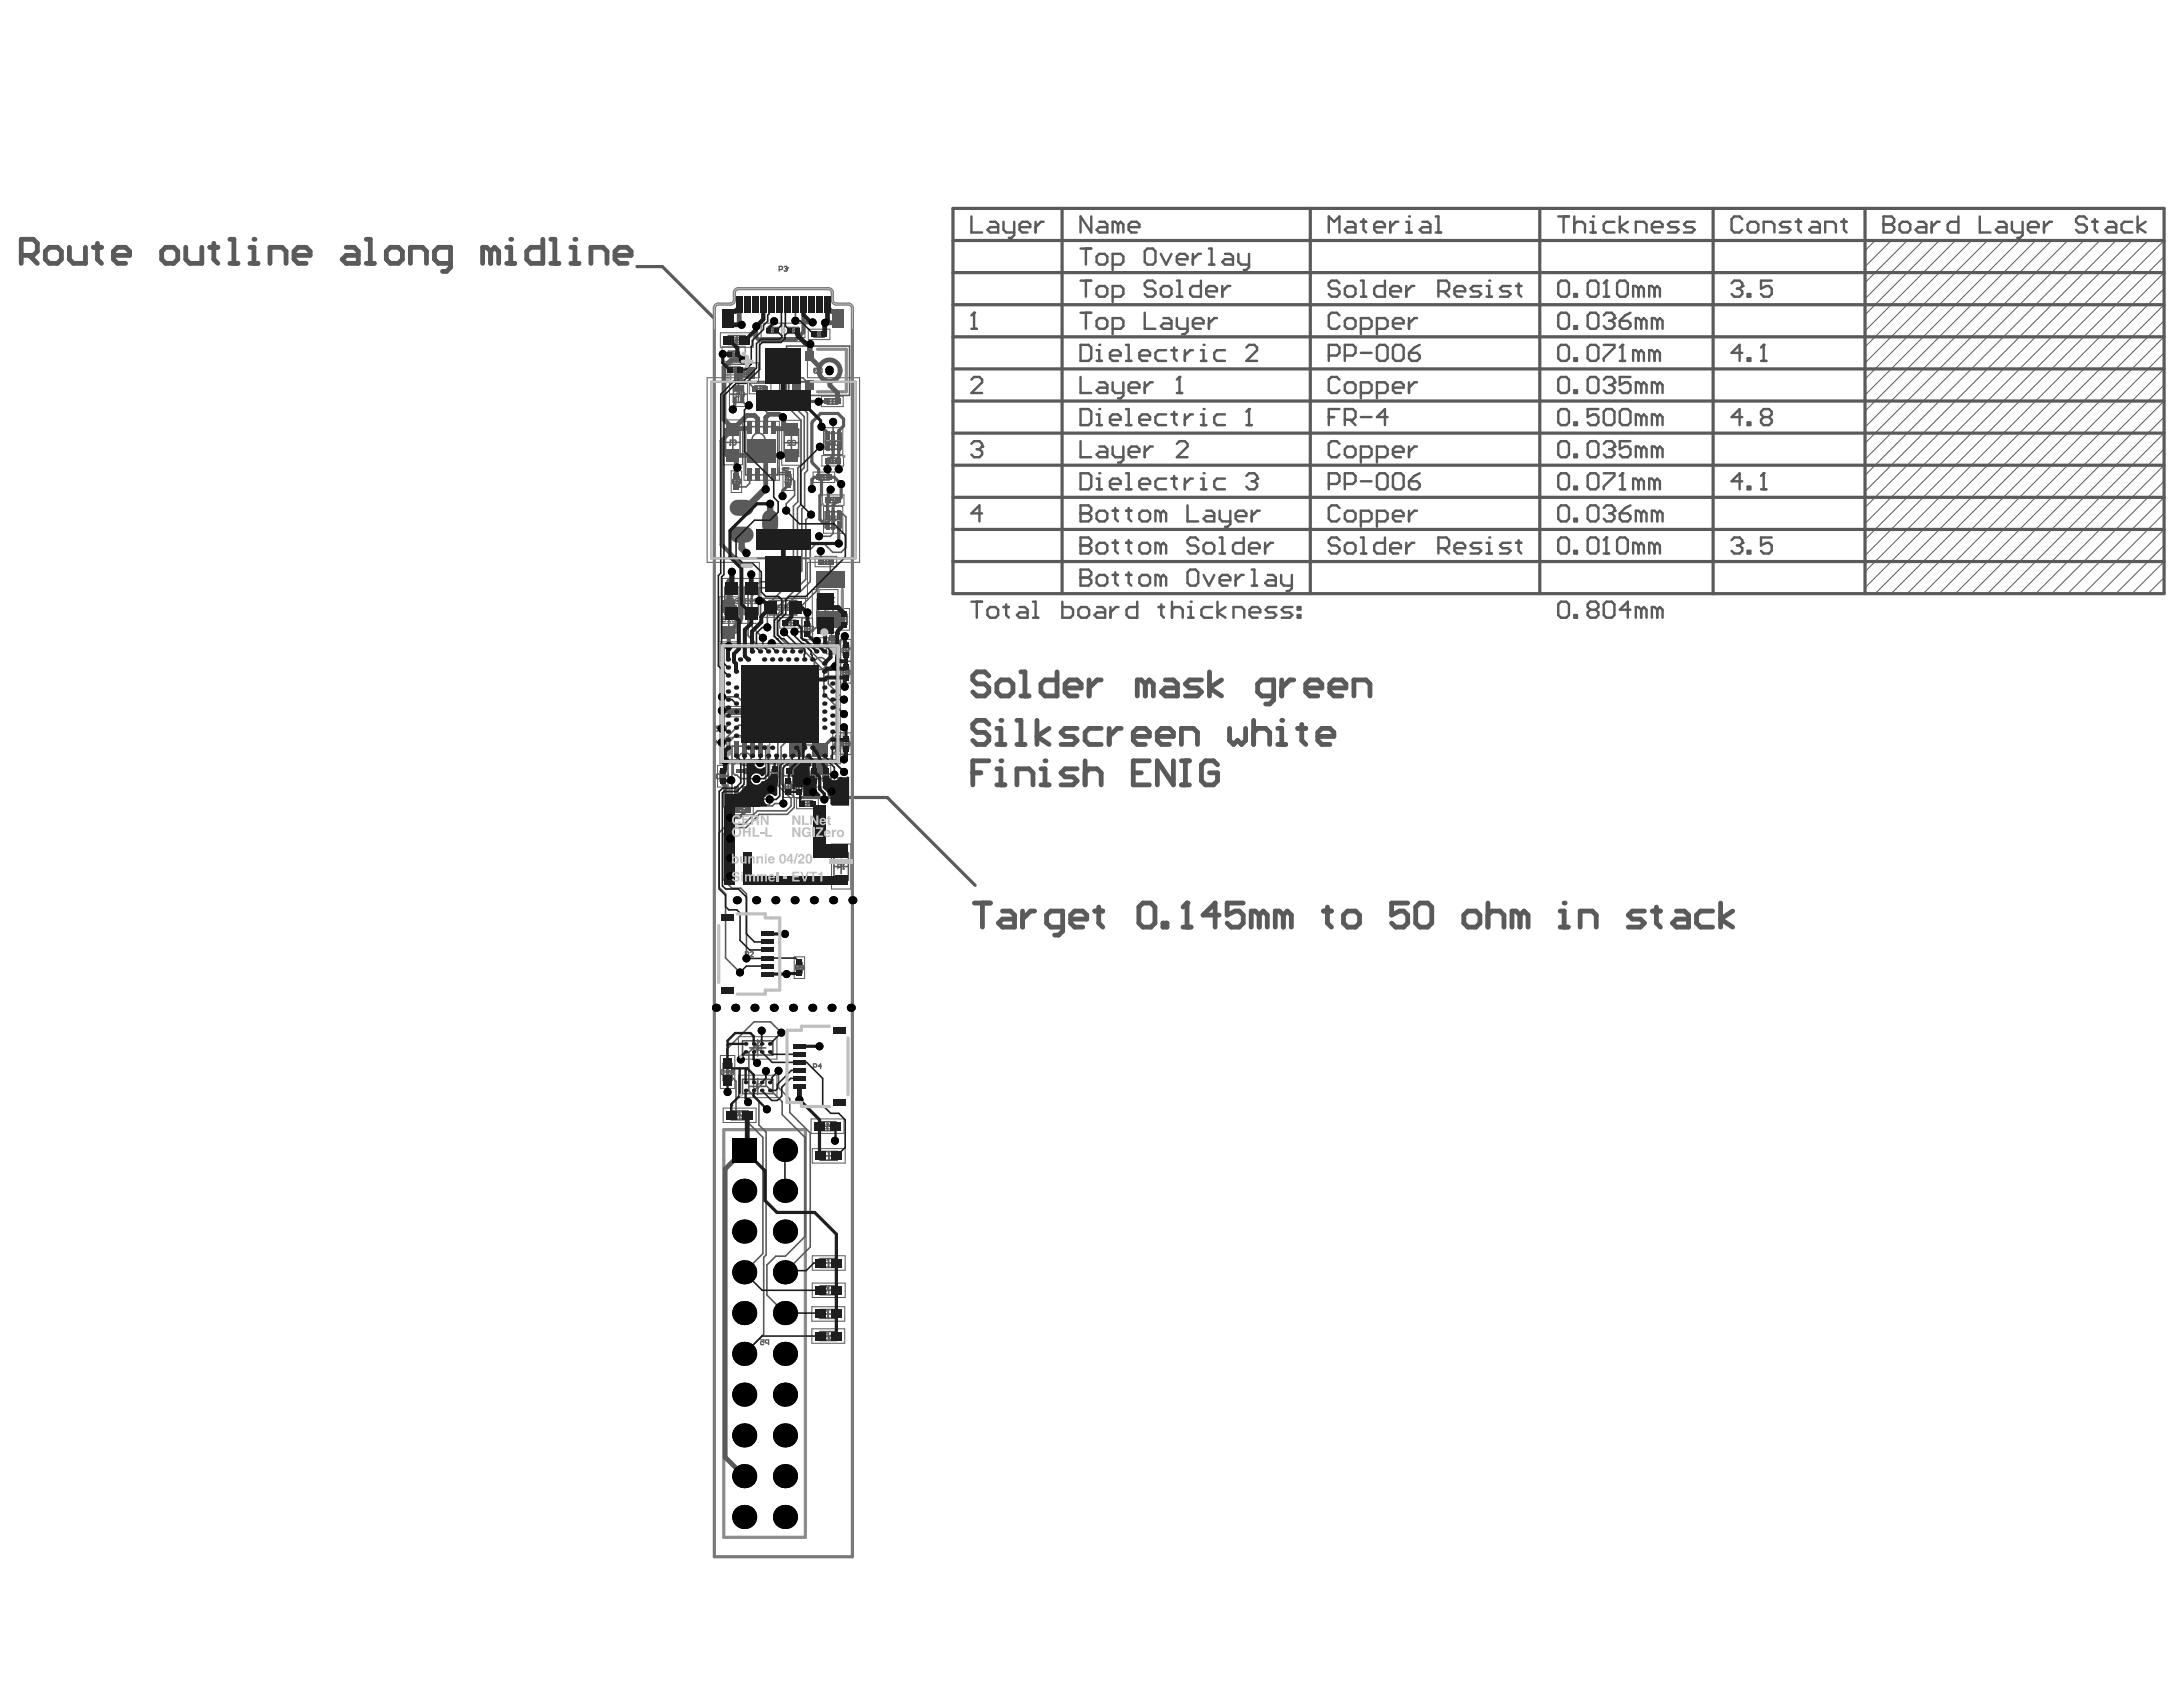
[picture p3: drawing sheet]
<svg xmlns="http://www.w3.org/2000/svg" width="279mm" height="216mm" viewBox="0 0 279 216" stroke-linecap="round" stroke-linejoin="round" font-family="sans-serif">
<path d="M104.7 73.9l.4-.2v-.2h2.3l.1 .2 .3 .2v5.7l-.2 .1-.2 .3h-2.3v-.2l-.4-.2zM98.8 90h2.1M99.9 89v2.1" fill="none" stroke="#5a5a5a" stroke-width=".21"/>
<g fill="none" stroke="#5a5a5a" stroke-width=".13">
<path d="M240 30.8l-1.3 1.3M242.1 30.8l-3.4 3.3M244.1 30.8l-5.4 5.4M246.2 30.8l-7.5 7.4M248.2 30.8l-9.5 9.5M250.3 30.8l-11.6 11.5M252.3 30.8l-13.6 13.6M254.4 30.8l-15.7 15.7M256.4 30.8l-17.7 17.7M258.5 30.8l-19.8 19.8M260.5 30.8l-21.8 21.8M262.6 30.8l-23.9 23.9"/>
<path d="M264.7 30.8l-26 25.9M266.7 30.8l-28 28M268.8 30.8l-30.1 30M270.8 30.8l-32.1 32.1M272.9 30.8l-34.2 34.1M274.9 30.8l-36.2 36.2M277 32.8l-38.3 38.3M277 36.9l-38.3 38.3M277 34.9l-38.3 38.3M277 30.8l-38.3 38.2M277 39l-37 37M90.5 48.3h6.7v-4.6h6.1v4.6h6.7v23.7h-6.7v4.6h-6.1v-4.6h-6.7z"/>
<path d="M277 57.5l-18.5 18.5M277 41.1l-34.9 34.9M277 45.2l-30.8 30.8M277 49.3l-26.7 26.7M277 53.4l-22.6 22.6M277 43.1l-32.9 32.9M277 47.2l-28.8 28.8M277 51.3l-24.7 24.7M277 55.4l-20.6 20.6M277 59.5l-16.5 16.5M277 73.9l-2.1 2.1M277 61.6l-14.4 14.4"/>
<path d="M277 65.7l-10.3 10.3M277 69.8l-6.2 6.2M277 63.6l-12.3 12.4M277 67.8l-8.2 8.2M277 71.9l-4.1 4.1M92.1 82.3h15.5v15.4h-15.5z"/>
</g>
<path d="M91 48.9h18.5v22.6h-18.5z" fill="none" stroke="#5a5a5a" stroke-width=".26"/>
<path d="M95 46.3h1.2M95.6 45.7v1.1M95 72.4h1.2" fill="none" stroke="#5a5a5a" stroke-width=".52"/>
<g fill="none" stroke="#5a5a5a" stroke-width=".41">
<path d="M81.5 34.1h3.3l6.6 6.7M122 26.7h155v49.3h-155zM122 39h155M122 34.9h155M122 30.8h155M135.9 26.7v49.3M167.7 26.7v49.3M197.1 26.7v49.3M219.3 26.7v49.3M238.7 26.7v49.3M122 59.5h155M122 55.4h155"/>
<path d="M122 51.3h155M122 47.2h155M122 43.1h155M122 71.9h155M122 67.8h155M122 63.6h155M102.4 102.1h11.2l11.2 11.2"/>
</g>
<path d="M124.3 48.6l.4-.4h.7l.3 .4v.3l-1.4 1.4h1.4M124.3 42.1h.7M124.7 40v2.1M125.7 65.7h-1.4l1.1-1v2" fill="none" stroke="#5a5a5a" stroke-width=".31"/>
<circle cx="124.7" cy="40" r=".15" fill="#5a5a5a"/>
<path d="M124.3 56.8l.4-.3h.7l.3 .3v.3M124.7 40l-.4 .4" fill="none" stroke="#5a5a5a" stroke-width=".31"/>
<circle cx="125.7" cy="57.1" r=".15" fill="#5a5a5a"/>
<path d="M125 57.5h.4M125.4 57.5l.3 .3v.4l-.3 .3h-.7l-.4-.3M125.7 57.1l-.3 .4M138.3 68.8v2h1l.4-.3v-.3l-.4-.4h-1" fill="none" stroke="#5a5a5a" stroke-width=".31"/>
<circle cx="138.3" cy="69.8" r=".15" fill="#5a5a5a"/>
<g fill="none" stroke="#5a5a5a" stroke-width=".31">
<path d="M138.3 68.8h1l.4 .3v.4l-.4 .3h-1M138.3 60.6h1l.4 .3v1.4l-.4 .3h-1zM140.4 69.8l.3-.3h.7l.3 .3v.7l-.3 .3h-.7l-.3-.3zM140.4 62.6h.6M140.4 61.3h.3v1.3M142.4 69.5h.7M142.7 69.1v1.4l.4 .3M144.1 69.5h.7M144.5 69.1v1.4l.3 .3M145.8 69.8l.4-.3h.7l.3 .3v.7l-.3 .3h-.7l-.4-.3zM148.6 69.8l-.4-.3h-.3v1.3M148.6 69.8v1"/>
<path d="M148.6 69.8l.3-.3 .4 .3v1M153.4 69.1l-.4-.3h-.7l-.3 .3v.4l.3 .3h.7l.4 .4v.3l-.4 .3h-.7l-.3-.3M154 69.8l.4-.3h.7l.3 .3v.7l-.3 .3h-.7l-.4-.3zM156.1 68.8h.3v2M156.1 70.8h.7M159.2 68.8v2h-1l-.4-.3v-.7l.4-.3h1M159.9 70.2h1.3v-.4l-.3-.3h-.7l-.3 .3v.7l.3 .3h.7M161.9 69.5v1.3M162.9 69.5h-.3l-.7 .7"/>
</g>
<circle cx="140.7" cy="60.6" r=".15" fill="#5a5a5a"/>
<path d="M142.1 61.9h1.3v-.3l-.3-.3h-.7l-.3 .3v.7l.3 .3h.7M144.1 62.6h.7M144.1 60.6h.4v2M145.8 61.9h1.4v-.3l-.3-.3h-.7l-.4 .3v.7l.4 .3h.7M149.3 61.3h-1.1l-.3 .3v.7l.3 .3h1.1M149.9 61.3h.7M150.3 60.9v1.4l.3 .3M151.6 61.3v1.3M152.7 61.3h-.4l-.7 .6M153.7 62.6h.7M153.7 61.3h.3v1.3" fill="none" stroke="#5a5a5a" stroke-width=".31"/>
<circle cx="154" cy="60.6" r=".15" fill="#5a5a5a"/>
<path d="M156.8 61.3h-1l-.4 .3v.7l.4 .3h1M159.5 60.9l.4-.3h.6l.4 .3v.4" fill="none" stroke="#5a5a5a" stroke-width=".31"/>
<circle cx="160.9" cy="61.3" r=".15" fill="#5a5a5a"/>
<g fill="none" stroke="#5a5a5a" stroke-width=".31">
<path d="M160.2 61.6h.3M160.5 61.6l.4 .3v.4l-.4 .3h-.6l-.4-.3M160.9 61.3l-.4 .3M171.4 69.1l-.3-.3h-.7l-.3 .3v.4l.3 .3h.7l.3 .4v.3l-.3 .3h-.7l-.3-.3M172.1 69.8l.4-.3h.6l.4 .3v.7l-.4 .3h-.6l-.4-.3zM174.2 68.8h.3v2M174.2 70.8h.7M177.3 68.8v2h-1.1l-.3-.3v-.7l.3-.3h1.1M177.9 70.2h1.4v-.4l-.3-.3h-.7l-.4 .3v.7l.4 .3h.7M180 69.5v1.3M181 69.5h-.3l-.7 .7M184.1 70.2h1l.4-.4v-.7l-.4-.3h-1v2"/>
<path d="M184.8 70.2l.7 .6M186.2 70.2h1.3v-.4l-.3-.3h-.7l-.3 .3v.7l.3 .3h.7M189.6 69.5h-1l-.4 .3 .4 .4h.6l.4 .3-.4 .3h-1M190.3 70.8h.6M190.3 69.5h.3v1.3M199.4 77.3l.4-.3h.7l.3 .3v1.4l-.3 .4h-.7l-.4-.4zM201.5 78.7h.3v.4h-.3zM203.5 78l-.3-.3v-.4l.3-.3h.7l.4 .3v.4l-.4 .3M203.5 78l-.3 .4v.3l.3 .4h.7l.4-.4v-.3l-.4-.4M203.5 78h.7M205.3 77.3l.3-.3h.7l.3 .3v1.4l-.3 .4h-.7l-.3-.4zM208.7 78h-1.4l1-1v2.1"/>
<path d="M210.1 78l-.4-.3h-.3v1.4M210.1 78v1.1M210.1 78l.3-.3 .3 .3v1.1M212.1 78l-.3-.3h-.4v1.4M212.1 78v1.1M212.1 78l.3-.3 .4 .3v1.1"/>
</g>
<circle cx="190.6" cy="68.8" r=".15" fill="#5a5a5a"/>
<path d="M193.3 69.5h-1l-.3 .3 .3 .4h.7l.3 .3-.3 .3h-1M194 69.5h.7M194.4 69.1v1.4l.3 .3M221.6 69.1l.4-.3h.7l.3 .3v.4" fill="none" stroke="#5a5a5a" stroke-width=".31"/>
<circle cx="223" cy="69.5" r=".15" fill="#5a5a5a"/>
<path d="M199.4 69.1l.4-.3h.7l.3 .3v1.4l-.3 .3h-.7l-.4-.3zM201.5 70.5h.3v.3h-.3zM203.2 69.1l.3-.3h.7l.4 .3v1.4l-.4 .3h-.7l-.3-.3zM205.3 70.8h.6M205.6 68.8v2M222.3 69.8h.4M222.7 69.8l.3 .4v.3l-.3 .3h-.7l-.4-.3M223 69.5l-.3 .3M223.7 70.5h.3v.3h-.3zM226.8 68.8h-1.4v1l.7-.3h.3l.4 .3v.7l-.4 .3h-.7l-.3-.3" fill="none" stroke="#5a5a5a" stroke-width=".31"/>
<circle cx="205.6" cy="68.8" r=".15" fill="#5a5a5a"/>
<path d="M199.4 65l.4-.3h.7l.3 .3v1.4l-.3 .3h-.7l-.4-.3zM201.5 66.4h.3v.3h-.3zM203.2 65l.3-.3h.7l.4 .3v1.4l-.4 .3h-.7l-.3-.3zM205.3 65l.3-.3h.7l.3 .3v.4M205.6 68.8l-.3 .3M207 69.1l.3-.3h.7l.3 .3v1.4l-.3 .3h-.7l-.3-.3zM209.7 69.8l-.3-.3h-.4v1.3M209.7 69.8v1M209.7 69.8l.4-.3 .3 .3v1M211.8 69.8l-.4-.3h-.3v1.3M211.8 69.8v1M211.8 69.8l.3-.3 .3 .3v1" fill="none" stroke="#5a5a5a" stroke-width=".31"/>
<circle cx="206.6" cy="65.4" r=".15" fill="#5a5a5a"/>
<g fill="none" stroke="#5a5a5a" stroke-width=".31">
<path d="M170.1 61.9h1l.3-.3v-.7l-.3-.3h-1v2M172.1 61.9h1l.4-.3v-.7l-.4-.3h-1v2M174.2 61.6h1.3M176.2 60.9l.4-.3h.7l.3 .3v1.4l-.3 .3h-.7l-.4-.3zM178.3 60.9l.3-.3h.7l.4 .3v1.4l-.4 .3h-.7l-.3-.3zM180.3 61.6h1.1l.3 .3v.4l-.3 .3h-.7l-.4-.3zM181.7 60.6l-.7 .3-.7 .7M205.9 65.7h.4M206.3 65.7l.3 .3v.4l-.3 .3h-.7l-.3-.3M206.6 65.4l-.3 .3M207.3 65.7h1l.4 .3v.4l-.4 .3h-.6l-.4-.3zM208.7 64.7l-.7 .3-.7 .7"/>
<path d="M210.1 65.7l-.4-.3h-.3v1.3M210.1 65.7v1M210.1 65.7l.3-.3 .3 .3v1M212.1 65.7l-.3-.3h-.4v1.3M212.1 65.7v1M212.1 65.7l.3-.3 .4 .3v1M223 61.6h-1.4l1.1-1v2M223.7 62.3h.3v.3h-.3zM225.4 62.6h.7M225.7 60.6v2"/>
</g>
<circle cx="225.7" cy="60.6" r=".15" fill="#5a5a5a"/>
<path d="M199.4 60.9l.4-.3h.7l.3 .3v1.4l-.3 .3h-.7l-.4-.3zM201.5 62.3h.3v.3h-.3zM203.2 60.9l.3-.3h.7l.4 .3v1.4l-.4 .3h-.7l-.3-.3zM205.3 60.6h1.3v.3l-1.3 1.4v.3M207.3 62.6h.7M207.7 60.6v2M225.7 60.6l-.3 .3" fill="none" stroke="#5a5a5a" stroke-width=".31"/>
<circle cx="207.7" cy="60.6" r=".15" fill="#5a5a5a"/>
<path d="M138.3 64.7v2h1l.4-.3v-.4l-.4-.3h-1M207.7 60.6l-.4 .3M209.7 61.6l-.3-.3h-.4v1.3M209.7 61.6v1M209.7 61.6l.4-.3 .3 .3v1M211.8 61.6l-.4-.3h-.3v1.3M211.8 61.6v1M211.8 61.6l.3-.3 .3 .3v1" fill="none" stroke="#5a5a5a" stroke-width=".31"/>
<circle cx="138.3" cy="65.7" r=".15" fill="#5a5a5a"/>
<g fill="none" stroke="#5a5a5a" stroke-width=".31">
<path d="M138.3 44.1h1l.4 .4v1.3l-.4 .4h-1zM140.4 46.2h.6M140.4 44.8h.3v1.4M138.3 64.7h1l.4 .3v.4l-.4 .3h-1M140.4 65.7l.3-.3h.7l.3 .3v.7l-.3 .3h-.7l-.3-.3zM142.4 65.4h.7M142.7 65v1.4l.4 .3M144.1 65.4h.7M144.5 65v1.4l.3 .3M145.8 65.7l.4-.3h.7l.3 .3v.7l-.3 .3h-.7l-.4-.3zM148.6 65.7l-.4-.3h-.3v1.3M148.6 65.7v1"/>
<path d="M148.6 65.7l.3-.3 .4 .3v1M152 64.7v2h1.4M154.4 65.4h.7l.3 .3v1h-1l-.4-.3 .4-.4h1M156.1 65.4v1l.3 .3h1.1M157.5 65.4v1.7l-.4 .3h-.3M158.2 66h1.3v-.3l-.3-.3h-.7l-.3 .3v.7l.3 .3h.7M160.2 65.4v1.3M161.2 65.4h-.3l-.7 .6"/>
</g>
<circle cx="140.7" cy="44.1" r=".15" fill="#5a5a5a"/>
<path d="M142.1 45.5h1.3v-.3l-.3-.4h-.7l-.3 .4v.6l.3 .4h.7M144.1 46.2h.7M144.1 44.1h.4v2.1M145.8 45.5h1.4v-.3l-.3-.4h-.7l-.4 .4v.6l.4 .4h.7M149.3 44.8h-1.1l-.3 .4v.6l.3 .4h1.1M149.9 44.8h.7M150.3 44.5v1.3l.3 .4M151.6 44.8v1.4M152.7 44.8h-.4l-.7 .7M153.7 46.2h.7M153.7 44.8h.3v1.4" fill="none" stroke="#5a5a5a" stroke-width=".31"/>
<circle cx="154" cy="44.1" r=".15" fill="#5a5a5a"/>
<path d="M138.3 48.2v2.1h1.4M140.7 48.9h.7l.3 .4v1h-1l-.3-.3 .3-.4h1M142.4 48.9v1.1l.3 .3h1.1M143.8 48.9v1.7l-.4 .4h-.3M144.5 49.6h1.3v-.3l-.3-.4h-.7l-.3 .4v.7l.3 .3h.7M146.5 48.9v1.4M147.5 48.9h-.3l-.7 .7M150.6 50.3h.7M151 48.2v2.1M156.8 44.8h-1l-.4 .4v.6l.4 .4h1M159.5 44.5l.4-.4h.6l.4 .4v.3l-1.4 1.4h1.4" fill="none" stroke="#5a5a5a" stroke-width=".31"/>
<circle cx="151" cy="48.2" r=".15" fill="#5a5a5a"/>
<path d="M138.3 52.4h1l.4 .3v1.4l-.4 .3h-1zM140.4 54.4h.6M140.4 53h.3v1.4M151 48.2l-.4 .4" fill="none" stroke="#5a5a5a" stroke-width=".31"/>
<circle cx="140.7" cy="52.4" r=".15" fill="#5a5a5a"/>
<path d="M142.1 53.7h1.3v-.3l-.3-.4h-.7l-.3 .4v.7l.3 .3h.7M144.1 54.4h.7M144.1 52.4h.4v2M145.8 53.7h1.4v-.3l-.3-.4h-.7l-.4 .4v.7l.4 .3h.7M149.3 53h-1.1l-.3 .4v.7l.3 .3h1.1M149.9 53h.7M150.3 52.7v1.4l.3 .3M151.6 53v1.4M152.7 53h-.4l-.7 .7M153.7 54.4h.7M153.7 53h.3v1.4" fill="none" stroke="#5a5a5a" stroke-width=".31"/>
<circle cx="154" cy="52.4" r=".15" fill="#5a5a5a"/>
<path d="M156.8 53h-1l-.4 .4v.7l.4 .3h1M159.5 54.4h.7M159.9 52.4v2" fill="none" stroke="#5a5a5a" stroke-width=".31"/>
<circle cx="159.9" cy="52.4" r=".15" fill="#5a5a5a"/>
<g fill="none" stroke="#5a5a5a" stroke-width=".31">
<path d="M124.3 27.7v2.1h1.4M126.7 28.4h.7l.4 .3v1.1h-1.1l-.3-.4 .3-.3h1.1M128.4 28.4v1l.4 .4h1M129.8 28.4v1.7l-.3 .3h-.4M130.5 29.1h1.4v-.4l-.4-.3h-.7l-.3 .3v.7l.3 .4h.7M132.5 28.4v1.4M133.6 28.4h-.4l-.7 .7M138.3 31.8h1.4M138.3 35.9h1.4M139 31.8v2.1M139 35.9v2.1M139.7 27.7v2.1l-1.4-2.1v2.1"/>
<path d="M140.4 32.8l.3-.3h.7l.3 .3v.7l-.3 .4h-.7l-.3-.4zM140.4 36.9l.3-.3h.7l.3 .3v.7l-.3 .4h-.7l-.3-.4zM140.7 28.4h.7l.3 .3v1.1h-1l-.3-.4 .3-.3h1M142.4 33.9h1l.4-.4v-.7l-.4-.3h-1v2M142.4 38h1l.4-.4v-.7l-.4-.3h-1v2.1M143.1 28.7l-.4-.3h-.3v1.4M143.1 28.7l.3-.3 .4 .3v1.1M143.1 28.7v1.1M144.5 29.1h1.3v-.4l-.3-.3h-.7l-.3 .3v.7l.3 .4h.7M146.5 32.2l.4-.4h.6l.4 .4v1.3l-.4 .4h-.6l-.4-.4zM147.9 36.3l-.4-.4h-.6l-.4 .4v.3l.4 .3h.6l.4 .4v.3l-.4 .4h-.6l-.4-.4M148.6 36.9l.3-.3h.7l.3 .3v.7l-.3 .4h-.7l-.3-.4z"/>
<path d="M148.6 32.5l.7 1.4 .6-1.4M150.6 33.2h1.4v-.4l-.4-.3h-.6l-.4 .3v.7l.4 .4h.6M150.6 35.9h.4v2.1M150.6 38h.7M152.7 32.5v1.4M153.7 32.5h-.3l-.7 .7M153.7 35.9v2.1h-1l-.4-.4v-.7l.4-.3h1M154.4 37.3h1.4v-.4l-.4-.3h-.7l-.3 .3v.7l.3 .4h.7M154.7 31.8h.4v2.1M154.7 33.9h.7M156.4 36.6v1.4M156.8 32.5h.7l.3 .3v1.1h-1l-.4-.4 .4-.3h1"/>
<path d="M157.5 36.6h-.4l-.7 .7M158.5 32.5v1l.3 .4h1.1M159.9 32.5v1.7l-.4 .3h-.3M159.9 52.4l-.4 .3M170.1 45.5h1l.3-.3v-.7l-.3-.4h-1v2.1M170.1 53.4h.7M171.4 48.6l-.3-.4h-.7l-.3 .4v1.4l.3 .3h.7l.3-.3M171.4 52.4h-1.3v2M172.1 45.5h1l.4-.3v-.7l-.4-.4h-1v2.1M172.1 49.3l.4-.4h.6l.4 .4v.7l-.4 .3h-.6l-.4-.3zM172.1 53.7h1l.4-.3v-.7l-.4-.3h-1v2M172.8 53.7l.7 .7"/>
<path d="M174.2 50.3h1l.3-.3v-.7l-.3-.4h-1v2.1M174.2 45.2h1.3M174.2 53.4h1.3M176.2 44.5l.4-.4h.7l.3 .4v1.3l-.3 .4h-.7l-.4-.4zM176.2 50.3h1.1l.3-.3v-.7l-.3-.4h-1.1v2.1M177.6 53.4h-1.4l1.1-1v2M178.3 44.5l.3-.4h.7l.4 .4v1.3l-.4 .4h-.7l-.3-.4zM178.3 49.6h1.4v-.3l-.4-.4h-.7l-.3 .4v.7l.3 .3h.7M180.3 45.2h1.1l.3 .3v.3l-.3 .4h-.7l-.4-.4zM180.3 48.9v1.4M181.4 48.9h-.4l-.7 .7M181.7 44.1l-.7 .4-.7 .7"/>
<path d="M223 45.2h-1.4l1.1-1.1v2.1M223.7 45.8h.3v.4h-.3zM225.4 46.2h.7M225.7 44.1v2.1M171.4 65l-.3-.3h-.7l-.3 .3v1.4l.3 .3h.7l.3-.3M172.1 65.7l.4-.3h.6l.4 .3v.7l-.4 .3h-.6l-.4-.3zM174.2 66.7h1l.3-.3v-.7l-.3-.3h-1v2M176.2 66.7h1.1l.3-.3v-.7l-.3-.3h-1.1v2M178.3 66h1.4v-.3l-.4-.3h-.7l-.3 .3v.7l.3 .3h.7M180.3 65.4v1.3M181.4 65.4h-.4l-.7 .6"/>
</g>
<circle cx="225.7" cy="44.1" r=".15" fill="#5a5a5a"/>
<path d="M199.4 44.5l.4-.4h.7l.3 .4v1.3l-.3 .4h-.7l-.4-.4zM201.5 45.8h.3v.4h-.3zM203.2 44.5l.3-.4h.7l.4 .4v1.3l-.4 .4h-.7l-.3-.4zM205.3 44.1h1.3v.4l-1.3 1.3v.4M207.3 46.2h.7M207.7 44.1v2.1M223 53.4h-1.4l1.1-1v2M223.7 54.1h.3v.3h-.3zM225.7 44.1l-.3 .4M225.7 53.4h.7M225.7 53.4l-.3 .3v.4l.3 .3h.7l.4-.3v-.4l-.4-.3M225.7 53.4l-.3-.4v-.3l.3-.3h.7l.4 .3v.3l-.4 .4" fill="none" stroke="#5a5a5a" stroke-width=".31"/>
<circle cx="207.7" cy="44.1" r=".15" fill="#5a5a5a"/>
<path d="M199.4 48.6l.4-.4h.7l.3 .4v1.4l-.3 .3h-.7l-.4-.3zM201.5 50h.3v.3h-.3zM203.2 48.6l.3-.4h.7l.4 .4v1.4l-.4 .3h-.7l-.3-.3zM205.3 48.6l.3-.4h.7l.3 .4v.3M207.7 44.1l-.4 .4M209.7 45.2l-.3-.4h-.4v1.4M209.7 45.2v1M209.7 45.2l.4-.4 .3 .4v1M211.8 45.2l-.4-.4h-.3v1.4M211.8 45.2v1M211.8 45.2l.3-.4 .3 .4v1" fill="none" stroke="#5a5a5a" stroke-width=".31"/>
<circle cx="206.6" cy="48.9" r=".15" fill="#5a5a5a"/>
<g fill="none" stroke="#5a5a5a" stroke-width=".31">
<path d="M199.4 27.7h1.4M200.1 27.7v2.1M201.5 27.7v2.1M201.5 28.7l.3-.3h.7l.4 .3v1.1M203.5 28.4h.4v1.4M203.5 29.8h.7M199.4 52.7l.4-.3h.7l.3 .3v1.4l-.3 .3h-.7l-.4-.3zM201.5 54.1h.3v.3h-.3zM204.6 52.4h-1.4v1l.7-.4h.3l.4 .4v.7l-.4 .3h-.7l-.3-.3M205.3 52.7l.3-.3h.7l.3 .3v1.4l-.3 .3h-.7l-.3-.3zM205.9 49.3h.4M206.3 49.3l.3 .3v.4l-.3 .3h-.7l-.3-.3"/>
<path d="M206.6 48.9l-.3 .4M207.3 52.7l.4-.3h.6l.4 .3v1.4l-.4 .3h-.6l-.4-.3zM208.7 48.2h-1.4v1.1l.7-.4h.3l.4 .4v.7l-.4 .3h-.6l-.4-.3M210.1 49.3l-.4-.4h-.3v1.4M210.1 53.4l-.4-.4h-.3v1.4M210.1 49.3v1M210.1 53.4v1M210.1 49.3l.3-.4 .3 .4v1M210.1 53.4l.3-.4 .3 .4v1M212.1 49.3l-.3-.4h-.4v1.4M212.1 53.4l.3-.4 .4 .4v1M212.1 53.4l-.3-.4h-.4v1.4"/>
<path d="M212.1 49.3v1M212.1 53.4v1M212.1 49.3l.3-.4 .4 .4v1"/>
</g>
<circle cx="203.9" cy="27.7" r=".15" fill="#5a5a5a"/>
<g fill="none" stroke="#5a5a5a" stroke-width=".31">
<path d="M171.4 36.3l-.3-.4h-.7l-.3 .4v.3l.3 .3h.7l.3 .4v.3l-.3 .4h-.7l-.3-.4M172.1 36.9l.4-.3h.6l.4 .3v.7l-.4 .4h-.6l-.4-.4zM174.2 35.9h.3v2.1M174.2 38h.7M177.3 35.9v2.1h-1.1l-.3-.4v-.7l.3-.3h1.1M177.9 37.3h1.4v-.4l-.3-.3h-.7l-.4 .3v.7l.4 .4h.7M180 36.6v1.4M181 36.6h-.3l-.7 .7M184.1 37.3h1l.4-.4v-.6l-.4-.4h-1v2.1M184.8 37.3l.7 .7M186.2 37.3h1.3v-.4l-.3-.3h-.7l-.3 .3v.7l.3 .4h.7M189.6 36.6h-1l-.4 .3 .4 .4h.6l.4 .3-.4 .4h-1"/>
<path d="M190.3 38h.6M190.3 36.6h.3v1.4M206.6 28.4h-1l-.3 .3v.7l.3 .4h1M207.3 27.7v2.1M208.3 28.4l-1 .7 1 .7M209.4 29.8v-1.4h1l.3 .3v1.1M211.4 29.1h1.4v-.4l-.4-.3h-.6l-.4 .3v.7l.4 .4h.6M214.8 28.4h-1l-.3 .3 .3 .4h.7l.3 .3-.3 .4h-1M216.9 28.4h-1l-.4 .3 .4 .4h.7l.3 .3-.3 .4h-1.1"/>
</g>
<circle cx="190.6" cy="35.9" r=".15" fill="#5a5a5a"/>
<path d="M170.1 29.8v-2.1l.7 .7 .6-.7v2.1M172.5 28.4h.6l.4 .3v1.1h-1l-.4-.4 .4-.3h1M174.2 28.4h.7M174.5 28v1.4l.4 .4M175.9 29.1h1.4v-.4l-.4-.3h-.7l-.3 .3v.7l.3 .4h.7M177.9 28.4v1.4M179 28.4h-.4l-.7 .7M180 28.4h.3v1.4M180 29.8h.7M193.3 36.6h-1l-.3 .3 .3 .4h.7l.3 .3-.3 .4h-1M194 36.6h.7M194.4 36.3v1.3l.3 .4" fill="none" stroke="#5a5a5a" stroke-width=".31"/>
<circle cx="180.3" cy="27.7" r=".15" fill="#5a5a5a"/>
<path d="M182 28.4h.7l.4 .3v1.1h-1.1l-.3-.4 .3-.3h1.1M183.8 29.8h.6M183.8 27.7h.3v2.1M221.6 36.3l.4-.4h.7l.3 .4v.3" fill="none" stroke="#5a5a5a" stroke-width=".31"/>
<circle cx="223" cy="36.6" r=".15" fill="#5a5a5a"/>
<path d="M199.4 36.3l.4-.4h.7l.3 .4v1.3l-.3 .4h-.7l-.4-.4zM201.5 37.6h.3v.4h-.3zM203.2 36.3l.3-.4h.7l.4 .4v1.3l-.4 .4h-.7l-.3-.4zM205.3 38h.6M205.6 35.9v2.1M222.3 36.9h.4M222.7 36.9l.3 .4v.3l-.3 .4h-.7l-.4-.4M223 36.6l-.3 .3M223.7 37.6h.3v.4h-.3zM226.8 35.9h-1.4v1l.7-.3h.3l.4 .3v.7l-.4 .4h-.7l-.3-.4" fill="none" stroke="#5a5a5a" stroke-width=".31"/>
<circle cx="205.6" cy="35.9" r=".15" fill="#5a5a5a"/>
<path d="M205.6 35.9l-.3 .4M207 36.3l.3-.4h.7l.3 .4v1.3l-.3 .4h-.7l-.3-.4zM209.7 36.9l-.3-.3h-.4v1.4M209.7 36.9v1.1M209.7 36.9l.4-.3 .3 .3v1.1M211.8 36.9l-.4-.3h-.3v1.4M211.8 36.9v1.1M211.8 36.9l.3-.3 .3 .3v1.1M241.1 27.7v2.1h1l.3-.4v-.3l-.3-.4h-1" fill="none" stroke="#5a5a5a" stroke-width=".31"/>
<circle cx="241.1" cy="28.7" r=".15" fill="#5a5a5a"/>
<g fill="none" stroke="#5a5a5a" stroke-width=".31">
<path d="M241.1 27.7h1l.3 .3v.4l-.3 .3h-1M243.1 28.7l.4-.3h.7l.3 .3v.7l-.3 .4h-.7l-.4-.4zM245.5 28.4h.7l.3 .3v1.1h-1l-.3-.4 .3-.3h1M247.2 28.4v1.4M248.3 28.4h-.4l-.7 .7M250.7 27.7v2.1h-1.1l-.3-.4v-.7l.3-.3h1.1M253.4 27.7v2.1h1.4M255.8 28.4h.7l.3 .3v1.1h-1l-.4-.4 .4-.3h1M257.5 28.4v1l.3 .4h1.1M258.9 28.4v1.7l-.4 .3h-.3M259.6 29.1h1.3v-.4l-.3-.3h-.7l-.3 .3v.7l.3 .4h.7M261.6 28.4v1.4"/>
<path d="M262.6 28.4h-.3l-.7 .7M267.1 28l-.4-.3h-.6l-.4 .3v.4l.4 .3h.6l.4 .4v.3l-.4 .4h-.6l-.4-.4M267.8 28.4h.7M268.1 28v1.4l.4 .4M269.8 28.4h.7l.4 .3v1.1h-1.1l-.3-.4 .3-.3h1.1M272.9 28.4h-1l-.4 .3v.7l.4 .4h1M273.6 27.7v2.1M274.6 28.4l-1 .7 1 .7M138.3 40h1.4M138.3 56.5v2h1.4M139 40v2.1M140.4 41.1l.3-.4h.7l.3 .4v.6l-.3 .4h-.7l-.3-.4z"/>
<path d="M140.7 57.1h.7l.3 .4v1h-1l-.3-.3 .3-.4h1M142.4 42.1h1l.4-.4v-.6l-.4-.4h-1v2.1M142.4 57.1v1.1l.3 .3h1.1M143.8 57.1v1.8l-.4 .3h-.3M144.5 57.8h1.3v-.3l-.3-.4h-.7l-.3 .4v.7l.3 .3h.7M146.5 40v2.1h1.4M146.5 57.1v1.4M147.5 57.1h-.3l-.7 .7M148.9 40.7h.7l.3 .4v1h-1l-.3-.4 .3-.3h1M150.6 40.7v1l.4 .4h1M150.6 56.8l.4-.3h.6l.4 .3v.3l-1.4 1.4h1.4M152 40.7v1.7l-.4 .4h-.3"/>
<path d="M152.7 41.4h1.3v-.3l-.3-.4h-.7l-.3 .4v.6l.3 .4h.7M154.7 40.7v1.4M155.8 40.7h-.4l-.7 .7M138.3 72.9v2h1l.4-.3v-.3l-.4-.4h-1"/>
</g>
<circle cx="138.3" cy="73.9" r=".15" fill="#5a5a5a"/>
<g fill="none" stroke="#5a5a5a" stroke-width=".31">
<path d="M171.4 40.4l-.3-.4h-.7l-.3 .4v1.3l.3 .4h.7l.3-.4M171.4 56.8l-.3-.3h-.7l-.3 .3v1.4l.3 .3h.7l.3-.3M172.1 41.1l.4-.4h.6l.4 .4v.6l-.4 .4h-.6l-.4-.4zM172.1 57.5l.4-.4h.6l.4 .4v.7l-.4 .3h-.6l-.4-.3zM174.2 42.1h1l.3-.4v-.6l-.3-.4h-1v2.1M174.2 58.5h1l.3-.3v-.7l-.3-.4h-1v2.1M176.2 42.1h1.1l.3-.4v-.6l-.3-.4h-1.1v2.1M176.2 58.5h1.1l.3-.3v-.7l-.3-.4h-1.1v2.1M178.3 41.4h1.4v-.3l-.4-.4h-.7l-.3 .4v.6l.3 .4h.7M178.3 57.8h1.4v-.3l-.4-.4h-.7l-.3 .4v.7l.3 .3h.7M180.3 40.7v1.4M180.3 57.1v1.4"/>
<path d="M181.4 40.7h-.4l-.7 .7M181.4 57.1h-.4l-.7 .7M199.4 40.4l.4-.4h.7l.3 .4v1.3l-.3 .4h-.7l-.4-.4zM201.5 41.7h.3v.4h-.3zM203.2 40.4l.3-.4h.7l.4 .4v1.3l-.4 .4h-.7l-.3-.4zM205.3 40.4l.3-.4h.7l.3 .4v.3M138.3 72.9h1l.4 .3v.4l-.4 .3h-1M140.4 73.9l.3-.3h.7l.3 .3v.7l-.3 .3h-.7l-.3-.3zM142.4 73.6h.7M142.7 73.2v1.4l.4 .3M144.1 73.6h.7M144.5 73.2v1.4l.3 .3"/>
<path d="M145.8 73.9l.4-.3h.7l.3 .3v.7l-.3 .3h-.7l-.4-.3zM148.6 73.9l-.4-.3h-.3v1.3M148.6 73.9v1M148.6 73.9l.3-.3 .4 .3v1M152 73.2l.3-.3h.7l.4 .3v1.4l-.4 .3h-.7l-.3-.3zM154 73.6l.7 1.3 .7-1.3M156.1 74.3h1.4v-.4l-.4-.3h-.7l-.3 .3v.7l.3 .3h.7M158.2 73.6v1.3M159.2 73.6h-.4l-.6 .7M160.2 72.9h.3v2M160.2 74.9h.7M162.3 73.6h.6l.4 .3v1h-1l-.4-.3 .4-.3h1"/>
<path d="M164 73.6v1l.3 .3h1M165.3 73.6v1.7l-.3 .3h-.3"/>
</g>
<circle cx="206.6" cy="40.7" r=".15" fill="#5a5a5a"/>
<g fill="none" stroke="#5a5a5a" stroke-width=".31">
<path d="M199.4 56.8l.4-.3h.7l.3 .3v1.4l-.3 .3h-.7l-.4-.3zM201.5 58.2h.3v.3h-.3zM203.2 56.8l.3-.3h.7l.4 .3v1.4l-.4 .3h-.7l-.3-.3zM205.3 56.8l.3-.3h.7l.3 .3v.3M205.9 41.1h.4M206.3 41.1l.3 .3v.3l-.3 .4h-.7l-.3-.4M206.6 40.7l-.3 .4M207.3 41.1h1l.4 .3v.3l-.4 .4h-.6l-.4-.4zM208.7 40l-.7 .4-.7 .7M210.1 41.1l-.4-.4h-.3v1.4M210.1 41.1v1M210.1 41.1l.3-.4 .3 .4v1"/>
<path d="M212.1 41.1l-.3-.4h-.4v1.4M212.1 41.1v1M212.1 41.1l.3-.4 .4 .4v1"/>
</g>
<circle cx="206.6" cy="57.1" r=".15" fill="#5a5a5a"/>
<g fill="none" stroke="#5a5a5a" stroke-width=".31">
<path d="M205.9 57.5h.4M206.3 57.5l.3 .3v.4l-.3 .3h-.7l-.3-.3M206.6 57.1l-.3 .4M208.7 56.5h-1.4v1l.7-.4h.3l.4 .4v.7l-.4 .3h-.6l-.4-.3M210.1 57.5l-.4-.4h-.3v1.4M210.1 57.5v1M210.1 57.5l.3-.4 .3 .4v1M212.1 57.5l-.3-.4h-.4v1.4M212.1 57.5v1M212.1 57.5l.3-.4 .4 .4v1M124.3 77h1.4M125 77v2.1"/>
<path d="M126.4 78l.3-.3h.7l.4 .3v.7l-.4 .4h-.7l-.3-.4zM128.4 77.7h.7M128.8 77.3v1.4l.3 .4M130.5 77.7h.7l.3 .3v1.1h-1l-.4-.4 .4-.3h1M132.2 77h.3v2.1M132.2 79.1h.7M136 77v2.1h1l.3-.4v-.7l-.3-.3h-1M138 78l.4-.3h.6l.4 .3v.7l-.4 .4h-.6l-.4-.4zM140.4 77.7h.7l.3 .3v1.1h-1l-.3-.4 .3-.3h1M142.1 77.7v1.4M143.2 77.7h-.4l-.7 .7M145.6 77v2.1h-1.1l-.3-.4v-.7l.3-.3h1.1"/>
<path d="M148.3 77.7h.7M148.6 77.3v1.4l.4 .4M150 78l.3-.3h.7l.4 .3v1.1M150 77v2.1M152.1 79.1h.6M152.1 77.7h.3v1.4"/>
</g>
<circle cx="152.4" cy="77" r=".15" fill="#5a5a5a"/>
<g fill="none" stroke="#5a5a5a" stroke-width=".31">
<path d="M223 28l-.3-.3h-.7l-.4 .3v1.4l.4 .4h.7l.3-.4M223.7 28.7l.3-.3h.7l.3 .3v.7l-.3 .4h-.7l-.3-.4zM225.7 29.8v-1.4h1.1l.3 .3v1.1M229.2 28.4h-1.1l-.3 .3 .3 .4h.7l.4 .3-.4 .4h-1M229.8 28.4h.7M230.2 28v1.4l.3 .4M231.9 28.4h.7l.3 .3v1.1h-1l-.3-.4 .3-.3h1M233.6 29.8v-1.4h1l.4 .3v1.1M235.7 28.4h.6M236 28v1.4l.3 .4M155.1 77.7h-1l-.3 .3v.7l.3 .4h1M155.8 77v2.1"/>
<path d="M156.9 77.7l-1.1 .7 1.1 .7M157.9 79.1v-1.4h1l.3 .3v1.1M159.9 78.4h1.4v-.4l-.3-.3h-.7l-.4 .3v.7l.4 .4h.7M163.4 77.7h-1.1l-.3 .3 .3 .4h.7l.4 .3-.4 .4h-1M165.4 77.7h-1l-.4 .3 .4 .4h.7l.3 .3-.3 .4h-1.1M166.1 77.7h.3v.3h-.3zM166.1 78.7h.3v.4h-.3z"/>
</g>
<g fill="none" stroke="#5a5a5a" stroke-width=".62">
<path d="M124.7 115.6h2.1M125.7 115.6v3.1M128.3 116.6h1l.5 .5v1.6h-1.5l-.5-.6 .5-.5h1.5M130.9 116.6v2.1M132.4 116.6h-.5l-1 1M136 118.7h-1.5l-.5-.6v-1l.5-.5h1.5v2.6l-.5 .5h-.5M137 117.6h2.1v-.5l-.5-.5h-1.1l-.5 .5v1l.5 .6h1.1M140.1 116.6h1M140.6 116.1v2l.5 .6M145.8 116.1l.5-.5h1l.5 .5v2l-.5 .6h-1l-.5-.6zM148.8 118.1h.6v.6h-.6zM151.4 118.7h1"/>
<path d="M151.9 115.6v3.1"/>
</g>
<circle cx="151.9" cy="115.6" r=".31" fill="#5a5a5a"/>
<g fill="none" stroke="#5a5a5a" stroke-width=".62">
<path d="M151.9 115.6l-.5 .5M156 117.1h-2l1.5-1.5v3.1M159.1 115.6h-2v1.5l1-.5h.5l.5 .5v1l-.5 .6h-1l-.5-.6M161.2 117.1l-.5-.5h-.6v2.1M161.2 117.1v1.6M161.2 117.1l.5-.5 .5 .5v1.6M164.3 117.1l-.6-.5h-.5v2.1M164.3 117.1v1.6M164.3 117.1l.5-.5 .5 .5v1.6M169.4 116.6h1M169.9 116.1v2l.5 .6M172 117.1l.5-.5h1l.5 .5v1l-.5 .6h-1l-.5-.6z"/>
<path d="M180.2 115.6h-2.1v1.5l1-.5h.6l.5 .5v1l-.5 .6h-1.1l-.5-.6M181.2 116.1l.5-.5h1l.5 .5v2l-.5 .6h-1l-.5-.6zM187.4 117.1l.5-.5h1l.5 .5v1l-.5 .6h-1l-.5-.6zM190.4 117.1l.6-.5h1l.5 .5v1.6M190.4 115.6v3.1M194.5 117.1l-.5-.5h-.5v2.1M194.5 117.1v1.6M194.5 117.1l.6-.5 .5 .5v1.6M199.7 116.6h.5v2.1M199.7 118.7h1"/>
</g>
<circle cx="200.2" cy="115.6" r=".31" fill="#5a5a5a"/>
<g fill="none" stroke="#5a5a5a" stroke-width=".62">
<path d="M126.6 86.5l-.6-.5h-1l-.5 .5v.5l.5 .5h1l.6 .5v.6l-.6 .5h-1l-.5-.5M126.6 92.7l-.6-.5h-1l-.5 .5v.5l.5 .5h1l.6 .5v.6l-.6 .5h-1l-.5-.5M127.6 87.5l.5-.5h1l.5 .5v1.1l-.5 .5h-1l-.5-.5zM127.6 95.3h1M127.6 93.2h.5v2.1M130.7 86h.5v3.1M130.7 89.1h1M135.3 86v3.1h-1.6l-.5-.5v-1.1l.5-.5h1.6M136.3 88h2.1v-.5l-.5-.5h-1.1l-.5 .5v1.1l.5 .5h1.1M139.4 87v2.1M140.9 87h-.5l-1 1M146.6 87.5l-.5-.5h-.5v2.1"/>
<path d="M146.6 87.5v1.6M146.6 87.5l.5-.5 .5 .5v1.6M149.2 87h1l.5 .5v1.6h-1.5l-.6-.5 .6-.6h1.5M153.8 87h-1.6l-.5 .5 .5 .5h1.1l.5 .6-.5 .5h-1.6M154.8 86v3.1M156.3 87l-1.5 1 1.5 1.1M163 89.1h-1.5l-.5-.5v-1.1l.5-.5h1.5v2.6l-.5 .5h-.5M164 87v2.1M165.6 87h-.5l-1.1 1M167.1 88h2.1v-.5l-.5-.5h-1.1l-.5 .5v1.1l.5 .5h1.1M170.2 88h2.1v-.5l-.6-.5h-1l-.5 .5v1.1l.5 .5h1M173.3 89.1v-2.1h1.5l.5 .5v1.6"/>
<path d="M202.2 118.7v-2.1h1.6l.5 .5v1.6M210.5 116.6h-1.6l-.5 .5 .5 .5h1.1l.5 .5-.5 .6h-1.6M211.5 116.6h1M212 116.1v2l.5 .6M214.6 116.6h1l.5 .5v1.6h-1.5l-.5-.6 .5-.5h1.5M219.2 116.6h-1.5l-.6 .5v1l.6 .6h1.5M220.2 115.6v3.1M221.8 116.6l-1.6 1 1.6 1.1"/>
</g>
<circle cx="128.1" cy="92.2" r=".31" fill="#5a5a5a"/>
<g fill="none" stroke="#5a5a5a" stroke-width=".62">
<path d="M130.2 95.3h1M130.2 92.2h.5v3.1M132.7 92.2v3.1M134.3 93.2l-1.6 1 1.6 1.1M137.9 93.2h-1.6l-.5 .5 .5 .5h1l.6 .6-.6 .5h-1.5M140.9 93.2h-1.5l-.5 .5v1.1l.5 .5h1.5M142 93.2v2.1M143.5 93.2h-.5l-1 1M145 94.2h2.1v-.5l-.5-.5h-1l-.6 .5v1.1l.6 .5h1M148.1 94.2h2.1v-.5l-.5-.5h-1.1l-.5 .5v1.1l.5 .5h1.1M151.2 95.3v-2.1h1.5l.6 .5v1.6M157.4 93.2v1.6l.5 .5 .5-.5 .5 .5 .5-.5v-1.6"/>
<path d="M160.5 93.7l.5-.5h1l.5 .5v1.6M160.5 92.2v3.1M163.5 95.3h1.1M163.5 93.2h.5v2.1"/>
</g>
<circle cx="164" cy="92.2" r=".31" fill="#5a5a5a"/>
<path d="M124.5 98.9h1M126.6 97.4h-2.1v3M127.6 98.4h.5v2M166.1 93.2h1M166.6 92.7v2.1l.5 .5M168.7 94.2h2v-.5l-.5-.5h-1l-.5 .5v1.1l.5 .5h1M127.6 100.4h1" fill="none" stroke="#5a5a5a" stroke-width=".62"/>
<circle cx="128.1" cy="97.4" r=".31" fill="#5a5a5a"/>
<path d="M133.2 98.4h.5v2M130.2 100.4v-2h1.5l.5 .5v1.5M133.2 100.4h1.1" fill="none" stroke="#5a5a5a" stroke-width=".62"/>
<circle cx="133.7" cy="97.4" r=".31" fill="#5a5a5a"/>
<g fill="none" stroke="#5a5a5a" stroke-width=".62">
<path d="M2.7 32.7h1.6l.5-.5v-1.1l-.5-.5h-1.6v3.1M3.7 32.7l1.1 1M5.8 32.2l.5-.5h1l.6 .5v1l-.6 .5h-1l-.5-.5zM8.9 31.7v1.5l.5 .5h1.5v-2M12 31.7h1M12.5 31.1v2.1l.5 .5M14.5 32.7h2.1v-.5l-.5-.5h-1.1l-.5 .5v1l.5 .5h1.1M20.7 32.2l.5-.5h1l.5 .5v1l-.5 .5h-1l-.5-.5zM23.8 31.7v1.5l.5 .5h1.5v-2M26.9 31.7h1M27.4 31.1v2.1l.5 .5M29.4 30.6h.5v3.1"/>
<path d="M29.4 33.7h1M32 33.7h1M32 31.7h.5v2M137.9 98.4h-1.6l-.5 .5 .5 .5h1l.6 .5-.6 .5h-1.5M138.9 98.9l.5-.5h1l.5 .5v1.5M138.9 97.4v3M145 98.9h1.1M147.1 97.4h-2.1v3h2.1M150.2 97.4v3l-2.1-3v3M151.2 97.4h1M151.7 97.4v3M155.8 97.9l-.5-.5h-1l-.5 .5v2l.5 .5h1l.5-.5v-1h-1"/>
<path d="M151.2 100.4h1"/>
</g>
<circle cx="32.5" cy="30.6" r=".31" fill="#5a5a5a"/>
<g fill="none" stroke="#5a5a5a" stroke-width=".62">
<path d="M34.6 33.7v-2h1.5l.5 .5v1.5M37.6 32.7h2.1v-.5l-.5-.5h-1l-.6 .5v1l.6 .5h1M44.3 31.7h1l.6 .5v1.5h-1.6l-.5-.5 .5-.5h1.6M46.9 33.7h1M46.9 30.6h.5v3.1M49.4 32.2l.6-.5h1l.5 .5v1l-.5 .5h-1l-.6-.5zM52.5 33.7v-2h1.6l.5 .5v1.5M57.7 33.7h-1.6l-.5-.5v-1l.5-.5h1.6v2.5l-.6 .5h-.5M62.8 32.2l-.5-.5h-.5v2M62.8 32.2v1.5M62.8 32.2l.5-.5 .5 .5v1.5M64.9 31.7h.5v2"/>
<path d="M64.9 33.7h1"/>
</g>
<circle cx="65.4" cy="30.6" r=".31" fill="#5a5a5a"/>
<path d="M69.5 30.6v3.1h-1.6l-.5-.5v-1l.5-.5h1.6M70.5 33.7h1M70.5 30.6h.5v3.1M73.1 33.7h1M73.1 31.7h.5v2" fill="none" stroke="#5a5a5a" stroke-width=".62"/>
<circle cx="73.6" cy="30.6" r=".31" fill="#5a5a5a"/>
<path d="M75.6 33.7v-2h1.6l.5 .5v1.5M78.7 32.7h2.1v-.5l-.5-.5h-1.1l-.5 .5v1l.5 .5h1.1" fill="none" stroke="#5a5a5a" stroke-width=".62"/>
<g fill="none" stroke="#5a5a5a" stroke-width=".16">
<path d="M99.7 34.5h.3l.1-.1v-.2l-.1-.1h-.3v.6M100.3 34.2l.1-.1h.3l.1 .2M100.5 34.4h.2M100.7 34.4l.1 .1-.1 .2h-.3l-.1-.1M100.8 34.3h.1M100.8 34.3l-.1 .1M93.4 56.9h.2M93.5 56.3h.1M93.5 56.3v.6M93.5 56.3l.1 .1M93.6 47.4h.3l.1-.1v-.2l-.1-.1h-.3v.6M93.7 45h.3l.1 .1v.4l-.1 .1h-.3z"/>
<path d="M93.8 47.4l.2 .2M93.8 43.6h.3l.1-.1v-.2l-.1-.1h-.3v.6M93.8 56.4l.1-.1h.2l.1 .1v.4l-.1 .1h-.2l-.1-.1M94 43.6l.2 .2M94.2 47h.4l-.4 .6M94.2 50.2h.4v.3l-.2-.1-.2 .1v.2l.1 .1h.2l.1-.1M94.3 45.6h.2M94.4 45h.1M94.4 45v.6M94.4 45l-.1 .1M94.6 47.6h.4l-.3-.3v.6M94.8 43.2h-.4v.3l.2-.1 .2 .1v.2l-.1 .1h-.2l-.1-.1"/>
<path d="M94.8 50.3l.1-.1h.2l.1 .1v.4l-.1 .1h-.2l-.1-.1zM95 50.6l-.2 .2M95.2 47.4l.2-.1h.3v.6h-.3l-.2-.1zM96.5 49.5l.1-.1h.2l.1 .1v.4l-.1 .1h-.2l-.1-.1zM97 57.8h.2M97.1 57.2h.1M97.1 57.2v.6M97.1 57.2l.1 .1M97.2 50h.2M97.3 49.4h.1M97.3 49.4l.1 .1M97.3 49.4v.6"/>
<path d="M97.4 57.2v.5l.1 .1h.2l.1-.1v-.5M97.9 49.8l-.3 .2M98.1 49.8h-.3l-.2-.1v-.2l.2-.1h.3v.6M98.6 42h.3l.1 .1v.4l-.1 .1h-.3zM99.2 42.1l.2-.1h.2l.1 .1v.1l-.5 .4h.5M99.5 59.9v.6h.6M99.7 59.9v.6M100.5 60l-.1-.1-.1 .1 .2 .3-.1 .2-.1-.1M100.8 42h.3l.1 .1v.4l-.1 .1h-.3zM100.9 59.9h.1M100.9 59.9l-.1 .1-.1-.1h-.5l-.1 .1 .1 .2h.5l.1 .1-.1 .2h-.5l-.1-.1M100.9 59.9v.6"/>
<path d="M101.2 56.5l-.1-.1h-.2l-.1 .1v.1l.4 .4h-.4M101.4 56.5l.1-.1h.2l.1 .1v.4l-.1 .1h-.2l-.1-.1M101.4 42.1l.1-.1h.2l.2 .2M101.6 42.3h.1M101.7 42.3l.2 .1-.2 .2h-.2l-.1-.1M101.9 42.2h.1M101.9 42.2l-.2 .1M104.2 47.3h.1M104.2 47.3l.1 .1M104.3 47.4l-.1 .1 .1 .2h.2l.1-.1M104.3 47.4h.1M104.3 42.9h.3l.1-.1v-.2l-.1-.1h-.3v.6"/>
<path d="M104.5 42.9l.2 .2M104.6 47.2l-.1-.1h-.2l-.1 .2M104.8 47.1v.5l.1 .1h.2l.1-.1v-.5M105 42.8l-.1-.1 .1-.2h.2l.1 .1-.1 .2M105 42.8l-.1 .1 .1 .2h.2l.1-.1-.1-.2M105 42.8h.2M105.8 51h.4v.4l-.3-.1-.1 .1v.2l.1 .1h.2l.1-.1M106.1 58.9h.1M106.1 58.9l.1 .1M106.2 59l-.1 .1 .1 .2h.2l.1-.1M106.2 59h.1M106.3 56.8l.1-.1h.3v.2l-.1 .1h-.2z"/>
<path d="M106.3 56.4l.4 .3M106.5 58.8l-.1-.1h-.2l-.1 .2M106.5 51.7h.2M106.6 51h.1M106.6 51v.7M106.6 51l.1 .1M106.7 58.8l.1-.1h.2l.1 .1v.4l-.1 .1h-.2l-.1-.1M106.9 51.1l.1-.1h.2l.1 .1v.5l-.1 .1h-.2l-.1-.1M106.9 56.4v.5l.1 .1h.2l.1-.1v-.5M92.4 79h.5v.3l-.2-.1-.3 .1v.2l.2 .1h.2l.1-.1M93.3 76.7l-.1-.1h-.2l-.1 .1v.4l.1 .1h.2l.1-.1M93.5 79.1l-.1-.1h-.2l-.1 .1v.1l.4 .4h-.4"/>
<path d="M93.5 76.7l.1-.1h.2l.1 .1v.1l-.4 .4h.4M93.7 79.1l.1-.1h.2l.1 .1v.4l-.1 .1h-.2l-.1-.1M93.7 61.5h.1M93.7 61.5l.1 .1M93.8 61.6l-.1 .1 .1 .2h.3l.1-.1M93.8 61.6h.1M94.1 68.3h.1M94.1 68.3l.1 .1M94.1 76.7l.1-.1h.2l.1 .2M94.2 61.4l-.1-.1h-.3l-.1 .2M94.2 68.4l-.1 .1 .1 .2h.2l.1-.1M94.2 68.4h.1"/>
<path d="M94.3 76.9h.1M94.4 76.9l.1 .1-.1 .2h-.2l-.1-.1M94.5 68.2l-.1-.1h-.2l-.1 .2M94.5 64.8l-.1-.1h-.2l-.1 .1v.1l.4 .4h-.4M94.5 76.8h.1M94.5 76.8l-.1 .1M94.6 61.7l-.2 .2M94.8 61.7h-.3l-.1-.1v-.2l.1-.1h.3v.6M95.1 68.5h-.3l-.1-.1v-.2l.1-.1h.3v.6M95.1 65.1h-.3l-.1-.1v-.2l.1-.1h.3v.6M95.4 68.1h.4M95.4 64.7h.4"/>
<path d="M95.6 64.7v.6M95.6 68.1v.6M95.8 76.7l-.1-.1h-.3l-.1 .1v.4l.1 .1h.3l.1-.1M96 76.7l.1-.1h.2l.1 .1v.1l-.4 .4h.4M96.6 76.7l.1-.1h.2l.1 .1v.1l-.4 .4h.4M97.9 67.1h.2M98 66.5h.1M98 66.5l.1 .1M98 66.5v.6M98.7 66.9h-.3l-.1-.1v-.2l.1-.1h.3v.6M98.9 66.5h.4M99.1 66.5v.6"/>
<path d="M99.9 77.6l-.1-.2h-.2l-.1 .2v.4l.1 .1h.2l.1-.1M100.1 77.6l.1-.2h.2l.1 .2v.1l-.4 .4h.4M100.5 61.7h.2M100.6 61.1h.1M100.6 61.1l.1 .1M100.6 61.1v.6M100.7 78.1h.2M100.8 60.5h.2M100.8 77.4h.1M100.8 77.4v.7M100.8 77.4l-.1 .2M100.9 79.5l-.1-.1h-.2l-.1 .1v.4l.1 .1h.2l.1-.1"/>
<path d="M101.1 61.5l-.2 .2M101.2 79.4h.1M101.2 79.4v.6M101.2 79.4l-.1 .1M101.3 61.5h-.3l-.1-.1v-.2l.1-.1h.3v.6M101.7 79.4h.1M101.7 79.4v.6M101.7 79.4l-.1 .1M105 60.8h-.4l.4 .6M105.1 78.2v.6h.4M105.3 71.6h-.4l.4 .6M105.6 60.9l-.1-.1h-.2l-.1 .1v.1l.4 .4h-.4"/>
<path d="M105.6 72.2h.2M105.7 78.3l.1-.1h.2l.1 .1v.1l-.4 .4h.4M105.7 71.6h.1M105.7 71.6v.6M105.7 71.6l.1 .1M105.8 60.9l.1-.1h.2l.2 .1v.4l-.2 .1h-.2l-.1-.1M106 66h.4v.3l-.2-.1-.2 .1v.2l.1 .1h.2l.1-.1M106 71.7l.2-.1h.2l.1 .1v.4l-.1 .1h-.2l-.2-.1M106.1 64h.4l-.3-.3v.6M106.2 76.6l-.1-.1h-.3l-.1 .1v.1l.5 .4h-.5M106.4 76.5l.4 .6M106.6 66v.5l.1 .1h.2l.1-.1v-.5"/>
<path d="M106.7 63.8l.1-.1h.2l.1 .1v.4l-.1 .1h-.2l-.1-.1M106.8 76.5l-.4 .6M107.7 79v.6h.4M108.3 79.6h.2M108.4 79h.1M108.4 79v.6M108.4 79l-.1 .1M91.5 92.9h.4v.4l-.2-.1-.2 .1v.2l.1 .1h.2l.1-.1M91.5 95h.4l-.3-.3v.6M92.1 99.2l-.1-.1h-.2l-.1 .1v.4l.1 .1h.2l.1-.1M92.3 99.2l.1-.1h.2l.1 .1v.1l-.4 .4h.4M92.5 93.4h-.3l-.1-.1v-.3l.1-.1h.3v.7"/>
<path d="M92.5 95.1h-.3l-.1-.1v-.2l.1-.1h.3v.6M92.7 92.9h.5M92.7 94.7h.5M92.9 92.9v.7M92.9 94.7v.6M93.3 99.4h-.4l.3-.3v.6M93.4 91.2l.1-.1h.3v.2l-.1 .1h-.2zM93.4 90.8l.4 .3M94.4 90.9l-.1-.1h-.2l-.1 .1v.1l.4 .4h-.4M94.6 90.9l.1-.1h.2l.1 .1v.4l-.1 .1h-.2l-.1-.1M95.7 98.5l-.1-.1h-.2l-.1 .1v.1l.4 .4h-.4M95.9 98.4v.5l.1 .1h.2l.1-.1v-.5"/>
<path d="M98.7 98.9l-.1-.1h-.2l-.1 .1v.5l.1 .1h.2l.1-.1M98.9 98.9l.1-.1h.2l.1 .1v.1l-.4 .5h.4M99.4 88.8v.5l.1 .1h.2l.1-.1v-.5M99.6 98.9l.1-.1h.2l.1 .1v.5l-.1 .1h-.2l-.1-.1zM100.4 89.1h-.4l.3-.3v.6M101.1 80h.2M101.3 98.4l-.1-.1h-.2l-.1 .1v.4l.1 .1h.2l.1-.1M101.5 98.9h.3M101.6 80h.2M101.6 98.3h.1M101.6 98.3v.6M101.6 98.3l-.1 .1"/>
<path d="M102.2 98.6l-.1-.1 .1-.2h.2l.1 .1-.1 .2M102.2 98.6l-.1 .1 .1 .2h.2l.1-.1-.1-.2M102.2 98.6h.2M103 80.3l-.1-.1h-.2l-.1 .1v.4l.1 .1h.2l.1-.1M103 97.4h.2M103.1 96.8h.1M103.1 96.8v.6M103.1 96.8l.1 .1M103.2 80.8h.2M103.3 80.2h.1M103.3 80.2v.6M103.3 80.2l-.1 .1"/>
<path d="M103.4 96.8l.5 .6M103.7 80.3l.1-.1h.2l.1 .1v.1l-.4 .4h.4M103.8 99.2l-.1-.1h-.2l-.1 .1v.4l.1 .1h.2l.1-.1M103.9 96.8l-.5 .6M104 99.7h.2M104.1 99.1h.1M104.1 99.1v.6M104.1 99.1l-.1 .1M104.5 99.4h.3l.1 .2-.1 .1h-.2l-.1-.1zM104.9 99.1l-.4 .3M105.3 99.2l-.1-.1h-.2l-.1 .1v.4l.1 .1h.2l.1-.1M105.5 99.7h.2"/>
<path d="M105.6 99.1h.1M105.6 99.1v.6M105.6 99.1l-.1 .1M105.7 82.3h.4l-.3-.3v.6M106 99.2l.1-.1h.2l.1 .2M106.2 99.4h.1M106.3 99.4l.1 .1-.1 .2h-.2l-.1-.1M106.4 82.6h.2M106.4 99.3h.1M106.4 99.3l-.1 .1M106.5 82h.1M106.5 82v.6"/>
<path d="M106.5 82l.1 .1M106.7 95.2l.1-.1h.3v.2l-.1 .1h-.2zM106.7 94.8l.4 .3M106.8 82.1l.1-.1h.2l.1 .1v.4l-.1 .1h-.2l-.1-.1M107.4 94.9l.1-.1h.2l.1 .1v.5l.1 .1h.2l.1-.1M107.4 95.3l.1 .1h.2l.1-.1M107.8 95l.1-.1h.2l.1 .1M108.2 83l-.1-.1h-.2l-.1 .1v.4l.1 .1h.2l.1-.1M108.2 85.8l-.1-.1h-.2l-.1 .1v.5l.1 .1h.2l.1-.1M108.4 82.9h.4l-.4 .6M108.5 86.1l-.1-.1 .1-.3h.2l.1 .1-.1 .3M108.5 86.1l-.1 .1 .1 .2h.2l.1-.1-.1-.2"/>
<path d="M108.5 86.1h.2M108.8 95.2h-.3l-.1-.1 .1-.2h.2l.1 .1v.4l-.1 .1h-.2l-.1-.1M94.5 103.3h.4v.3l-.2-.1-.2 .1v.2l.1 .1h.2l.1-.1M95.1 103.4l.1-.1h.3l.1 .1v.4l-.1 .1h-.3l-.1-.1M100.4 100.4v.6h.4M101 100.5l.1-.1h.2l.1 .2M101.2 100.7h.1M101.3 100.7l.1 .1-.1 .2h-.2l-.1-.1M101.4 100.6h.1M101.4 100.6l-.1 .1M101.9 100.5l-.1-.1h-.2l-.1 .1v.4l.1 .1h.2l.1-.1M102.1 101h.2"/>
<path d="M102.2 100.4h.1M102.2 100.4v.6M102.2 100.4l-.1 .1M102.8 102.5v.7h.4M103 100.7h-.3l-.1-.1 .1-.2h.2l.1 .1v.4l-.1 .1h-.2l-.1-.1M103.8 102.9h-.4l.3-.4v.7M106.8 100.6h.2l.1 .1v.4l-.1 .1h-.2l-.1-.1v-.4zM107.2 111h.4l.1-.1v-.2l-.1-.1h-.4v.6M107.4 101.2h.2M107.5 100.6h.1M107.5 100.6v.6M107.5 100.6l.1 .1"/>
<path d="M107.8 100.7l.1-.1h.2l.1 .1v.4l-.1 .1h-.2l-.1-.1M107.9 111.2h.2M108 110.6h.1M108 110.6v.6M108 110.6l-.1 .1M92.7 137l-.1-.1h-.2l-.1 .1v.4l.1 .1h.2l.1-.1M92.9 137l.1-.1h.2l.1 .1-.4 .5h.4M93.6 137.2l-.1-.1 .1-.2h.2l.1 .1-.1 .2M93.6 137.2l-.1 .1 .1 .2h.2l.1-.1-.1-.2M93.6 137.2h.2M95.4 122.2h.3l.1-.1v-.2l-.1-.1h-.3v.6M96 121.9l.1-.1h.2l.1 .1v.1l-.4 .4h.4"/>
<path d="M96.4 133.8v.5l.1 .1h.2l.2-.1v-.5M96.4 138.7v.5l.1 .1h.2l.2-.1v-.5M97.1 138.7h.4l-.4 .6M97.2 134.1l-.1-.1 .1-.2h.2l.1 .1-.1 .2M97.2 134.1l-.1 .1 .1 .2h.2l.1-.1-.1-.2M97.2 134.1h.2M101.8 123.9h.3l.1-.1v-.2l-.1-.1h-.3v.6M102 123.9l.2 .2M102.8 123.8h-.3l-.1-.1 .1-.2h.2l.1 .1v.4l-.1 .1h-.2l-.1-.1M104.1 136.6h.3l.1-.1v-.2l-.1-.1h-.3v.6M105.1 136.5h-.4l.3-.3v.6M93.8 142.9h.5l.2-.2v-.3l-.2-.2h-.5v1"/>
<path d="M94.1 142.9l.4 .3M94.8 142.4l.2-.2h.3l.2 .2v.1l-.7 .7h.7M104.9 148.1h.6l.1-.2v-.3l-.1-.2h-.6v1M105.3 148.1l.3 .3M105.5 143.9l-.1-.1h-.2l-.1 .1v.4l.1 .1h.2l.1-.1M105.7 143.9l.1-.1h.2l.1 .1-.4 .5h.4M106 148.4h.3M106.1 147.4h.1M106.1 147.4l-.1 .2M106.1 147.4v1M106.7 144.1h-.3l-.1-.1 .1-.2h.2l.1 .1v.4l-.1 .1h-.2l-.1-.1M106.8 148.4h.4"/>
<path d="M107 147.4h.1M107 147.4v1M107 147.4l-.2 .2M97.3 171.5h.5v.3l-.2-.1-.3 .1v.2l.1 .1h.3l.1-.1M98.4 171.9h-.3l-.1-.1v-.2l.1-.1h.3v.6M104.7 168.3h.6l.1-.2v-.3l-.1-.2h-.6v1.1M104.8 161.8h.5l.2-.1v-.4l-.2-.2h-.5v1.1M105.1 168.3l.3 .4M105.1 161.8l.4 .4M105.2 171.2h.5l.1-.2v-.3l-.1-.2h-.5v1M105.2 165.3h.5l.2-.2v-.3l-.2-.2h-.5v1.1M105.5 171.2l.3 .3"/>
<path d="M105.5 165.3l.4 .4M105.8 168.7h.3M105.8 162.2h.4M105.9 167.6h.1M105.9 167.6v1.1M105.9 167.6l-.1 .2M106 161.1h.1M106 161.1l-.2 .2M106 161.1v1.1M106.2 171h.5l.2 .2v.1l-.2 .2h-.3l-.2-.2zM106.6 167.8l.2-.2h.3l.2 .2v.2M106.7 161.3l.2-.2h.3l.2 .2v.2l-.7 .7h.7"/>
<path d="M106.9 170.5l-.4 .2-.3 .3M106.9 165.1h-.7l.5-.5v1.1M107 168.1h.1M107.1 168.1l.2 .2v.2l-.2 .2h-.3l-.2-.2M107.3 168h.1M107.3 168l-.2 .1"/>
</g>
<g fill="none" stroke="#5a5a5a" stroke-width=".13">
<path d="M92.2 42.6h4.2v1.8h-4.2zM92.4 44.4h3v1.8h-3zM92.6 53.7h2.4v5.8h-2.4zM92.7 46.6h2.8v1.4h-2.8zM93.2 46.4h3.9v2.5h-3.9zM93.4 48.9h2.3v3.1h-2.3zM95.2 53.9h4.5v7.6h-4.5zM95.9 49.1h2.8v1.3h-2.8zM97.4 41.4h5.6v1.8h-5.6zM100.1 53.8h2.4v5.7h-2.4zM100.1 41.4v1.8M100.4 41.4v1.8"/>
<path d="M103.4 42.1h2.8v1.4h-2.8zM105.1 50.7h2.8v1.3h-2.8zM105.2 58.3h2.8v1.3h-2.8zM105.4 54.7h2.5v3.5h-2.5zM92 76.4h2.5v5.7h-2.5zM92.5 74h4.9v5.8h-4.9zM93.6 60.3h1.3v2.7h-1.3zM94.9 74v5.8M97.3 76.5h5.8v2.5h-5.8zM99.8 79.1h2.8v1.3h-2.8zM100.2 60h1.3v2.8h-1.3zM102.7 79.1h1.3v2.8h-1.3z"/>
<path d="M104 75.5h3.2v6.1h-3.2zM104.1 60.4h2.7v1.3h-2.7zM104.3 71.2h2.8v1.3h-2.8zM105.2 63.3h2.8v1.4h-2.8zM105.4 64.8h2.5v3.4h-2.5zM107.4 77.9h1.3v2.7h-1.3zM92.8 90.4h2.8v1.3h-2.8zM93.2 94.3h5.3v8.7h-5.3zM93.2 98h-1.4v2.7h1.4M98.5 97.7h1.3v2.8h-1.3zM100.3 99.3v-1.3h2.8v1.3h-2.9v2.8h1.3v-2.8M101.6 99.3v2.8h1.3v-2.8"/>
<path d="M103.5 98h1.3v2.7h-1.3zM105 98h1.3v2.7h-1.3zM105.8 80.9h1.3v2.8h-1.3zM106.6 93.7h1.3v2.8h-1.3zM106.8 99.5h1.3v2.8h-1.3zM107.6 93.8h1.3v2.8h-1.3zM107.6 81.8h1.3v2.8h-1.3zM107.6 84.7h1.3v2.7h-1.3zM93.6 102.9h2.8v1.4h-2.8zM102 102.2h2.7v1.3h-2.7zM106.4 108h2.5v5.8h-2.5zM92.2 135.1h1.8v4.2h-1.8z"/>
<path d="M94.5 132.7h4.9v2.8h-4.9zM94.5 137.6h4.9v2.9h-4.9zM101.6 122.5h1.4v2.7h-1.4zM92.6 141.8h4.2v1.9h-4.2zM103.8 143.2h4.2v1.8h-4.2zM104 147h4.2v1.9h-4.2zM103.9 167.2h4.2v1.9h-4.2zM103.9 170.1h4.2v1.8h-4.2zM104 160.7h4.2v1.9h-4.2zM104 164.2h4.2v1.9h-4.2z"/>
</g>
<g fill="none" stroke="#5a5a5a" stroke-width=".21">
<path d="M92.9 56.6h1.8M92.9 54.9h1.8v3.5h-1.8zM93.5 50.4h2M93.5 45.3h.8M93.7 43.5h1.2M93.8 47.3h.6M93.8 55.7v1.8M93.9 49.4h1.2v2.1h-1.2zM93.9 44.9v.8M94.1 47v.7M94.2 47.2h2.1v1h-2.1zM94.3 43v1.1"/>
<path d="M94.5 49.4v2.1M94.7 47.7h1M95.2 47.2v1M95.4 54.6h4.1v6.2h-4.1zM96.5 57.7h2M96.6 49.4h1.3v.7h-1.3zM96.9 49.7h.7M97.3 49.4v.7M97.5 56.7v2M98.5 42.3h.8M98.9 41.9v.8M100.4 56.7h1.8"/>
<path d="M100.4 54.9h1.8v3.5h-1.8zM100.7 44.3h8v6.3h-8zM101.2 42.3h.7M101.3 55.7v1.9M101.5 41.9v.8M104.5 42.8h.7M104.8 42.5v.6M105.6 55.4h2.1v2.1h-2.1zM105.6 56.5h2.1M105.9 51h1.3v.7h-1.3zM105.9 58.6h1.3v.7h-1.3zM106.2 51.4h.7"/>
<path d="M106.2 59h.7M106.5 51v.7M106.6 58.6v.7M106.6 55.4v2.1M92.4 77.5h1.8v3.5h-1.8zM92.4 79.3h1.8M92.8 76.9h1.8M93.3 78.3v1.9M93.7 76v1.8M93.9 61.6h.7M93.9 61h.7v1.3h-.7zM94.3 61.3v.7"/>
<path d="M95.2 76.9h1.9M96.2 76v1.8M99.3 77.8h1.8M100.2 76.8v1.9M100.5 61.4h.7M100.5 60.7h.7v1.3h-.7zM100.8 79.7h.7M100.9 61v.7M101.2 79.4v.7M104.6 78.5h2M104.7 73.5h3.1v6.5h-3.1zM104.8 60.7h1.3v.7h-1.3z"/>
<path d="M105.1 71.5h1.3v.7h-1.3zM105.1 61.1h.7M105.4 71.9h.6M105.5 60.7v.7M105.6 65.5h2.1v2.1h-2.1zM105.6 77.5v2.1M105.6 66.5h2.1M105.7 71.5v.7M106 63.7h1.3v.6h-1.3zM106.3 64h.7M106.6 63.7v.6M106.6 65.5v2.1"/>
<path d="M107.7 79.3h.7M108.1 78.9v.7M92.2 99.3h.6M92.5 99v.7M92.7 82.9h14.3v14.3h-14.3zM93.6 90.7h1.2v.7h-1.2zM93.7 95.5h4.3v6.4h-4.3zM93.9 91.1h.6M94.2 90.7v.7M94.8 98.7h2.1M95.8 97.6v2.1M98.8 99.1h.7"/>
<path d="M99.1 98.8v.7M101.3 95.4h4.3v3.5h-4.3zM101.4 98.6h.6M101.7 98.3v.7M103 80.5h.7M103.3 80.2v.6M103.8 99.3h.7M104.2 99v.7M105.3 99.3h.7M105.7 99v.7M106.1 82.3h.7M106.1 81.6h.7v1.3h-.7z"/>
<path d="M106.4 82v.6M106.9 95.1h.7M106.9 94.5h.7v1.3h-.7zM107.2 94.8v.7M107.9 95.2h.7M107.9 86h.7M107.9 83.2h.7M108.3 82.9v.7M108.3 85.7v.7M108.3 94.8v.7M94.4 103.3h1.3v.6h-1.3zM94.7 103.6h.7"/>
<path d="M95 103.3v.6M100.5 100.7h.7M100.9 100.3v.7M101.9 100.7h.7M102.3 100.3v.7M103 102.8h.7M103.3 102.5v.7M106.7 110.9h1.9M107.1 100.9h.7M107.1 100.3h.7v1.3h-.7zM107.5 100.6v.7M107.7 110v1.8"/>
<path d="M92.6 137.2h1.1M93.1 136.6v1.2M95.9 139h2.1M95.9 134.1h2.1M97 133.1v2M97 138v2.1M102 123.8h.7M102.3 123.5v.7M94.1 142.7h1.1M94.7 142.2v1.1M105.3 144.1h1.2M105.5 147.9h1.1"/>
<path d="M105.9 143.6v1.1M106.1 147.4v1.1M105.5 168.2h1.1M105.5 171h1.1M105.5 165.1h1.1M105.5 161.6h1.1M106 167.6v1.1M106 170.4v1.1M106.1 161.1v1.1M106.1 164.6v1.1"/>
<circle cx="105" cy="84.9" r=".77"/>
</g>
<path d="M94.2 47.2h.3v1h-.3z" fill-rule="evenodd" fill="#5a5a5a"/>
<g fill="none" stroke="#5a5a5a" stroke-width=".21">
<path d="M93.2 44.9h1.4v.8h-1.4zM93.2 43h2.2v1.1h-2.2zM93.5 47h1.2v.7h-1.2zM98.2 41.9h1.4v.8h-1.4zM100.9 41.9h1.3v.8h-1.3zM104.2 42.5h1.3v.6h-1.3zM92.8 75.2h1.8v3.4h-1.8zM95.2 75.2h1.9v3.4h-1.9zM98.5 76.8h3.5v1.9h-3.5zM100.5 79.4h1.3v.7h-1.3zM103 79.8h.7v1.3h-.7zM104.6 76.7h2v3.7h-2z"/>
<path d="M107.7 78.6h.7v1.3h-.7zM92.2 98.7h.6v1.3h-.6zM98.8 98.5h.7v1.3h-.7zM101.1 98.3h1.2v.7h-1.2zM103.8 98.7h.7v1.3h-.7zM105.3 98.7h.7v1.3h-.7zM107.9 94.5h.7v1.3h-.7zM107.9 82.6h.7v1.3h-.7zM107.9 85.4h.7v1.3h-.7zM100.5 100h.7v1.3h-.7zM101.9 100h.7v1.3h-.7zM102.7 102.5h1.3v.7h-1.3z"/>
<path d="M106.7 109.2h1.9v3.4h-1.9zM92.6 136.1h1.1v2.2h-1.1zM95 133.2h3.9v1.8h-3.9zM95 138.1h3.9v1.9h-3.9zM102 123.2h.7v1.3h-.7zM93.6 142.2h2.1v1.1h-2.1zM104.8 143.6h2.2v1.1h-2.2zM105 147.4h2.1v1.1h-2.1zM104.9 167.6h2.2v1.1h-2.2zM104.9 170.4h2.2v1.1h-2.2zM105 161.1h2.1v1.1h-2.1zM105 164.6h2.1v1.1h-2.1z"/>
<circle cx="97.1" cy="56.3" r=".82"/>
<circle cx="95.3" cy="97.1" r=".82"/>
</g>
<g fill="#5a5a5a">
<path d="M93.2 44.9h.2v.8h-.2z" fill-rule="evenodd"/>
<path d="M98.2 41.9h.2v.8h-.2z" fill-rule="evenodd"/>
<path d="M102 41.9h.2v.8h-.2z" fill-rule="evenodd"/>
</g>
<path d="M91.4 39.4v12.9M91.4 39.4l.1-.2 .2-.2 .2-.1 1.8-.1 .2-.1 .1-.3 .1-1.2 .2-.2 .2-.1h11.5l.3 .1 .2 .2v1.2l.1 .3 .2 .1 1.8 .1 .2 .1 .2 .2 .1 .2M109.1 39.4v12.9" fill="none" stroke="#5a5a5a" stroke-width=".13"/>
<g fill="none" stroke="#5a5a5a" stroke-width=".21">
<path d="M91.4 52.5v59.7M94.5 47.7v2M95 51.2v.1l.4 .4h.3l.1 .2M96 47.7v1.5l.5 .5M98 49.7v2.9l.4 .4M99.8 47.8v3.3M101.1 47.4l-.7 .8v2.6M101.2 48.3l-.2 .3v1.9M102.5 53.8v5.7l-.4 .4v4.3M102.8 48.3l.8 1M102.9 53.3v6.5l-.4 .5v4.3l-.4 .4v7M103.3 52.9v7.3l-.3 .4v4.2l-.4 .3v7.9"/>
<path d="M106.6 54h.1M106.6 54v1.7M109.1 52.5v59.7M95.7 76.1v5.2M95.9 60.7v1.2l-.4 .4h-1.2M96.3 76.4v3.8M97.3 75.2l-1 1M97.3 74.5l-1.5 1.5M98.2 77.5v2.8M99 60.7h1.9l.8 .9v1.8l-1.1 1.1v.8M99.1 78.2v3.2l1.5 1.6M99.5 78.6v2.7l1.2 1.2"/>
<path d="M100.4 79.8v1.1M101.5 64.8v6.8l-2.8 2.9M103.8 65.9l-.7 .6v7.6M105.5 74.2l-1 .9v.5M105.5 79.3l-1.6 1.6M105.6 69.7h-1.2l-.7 .6v4.1M106.3 79.3l.1 .2v2.1M106.4 71.9l-.1 .1v2.2M106.6 67.2v1.1l-.3 .3M107.4 65.8h.5l.4 .4v3.9l-.6 .6h-1.1M92.8 96.3v1.1M94.1 94.2h1.1l1.2 .9v.7"/>
<path d="M94.3 95.8v1.6l-.5 .5v1.1l.3 .2h.2l.5 .4h2M94.4 89.2l.9 .8M95.3 95.8v1.4l.4 .4h1.6M95.8 81.4l1.5 1.5M98.8 82.3l-.6 .6M98.8 90l1.2 1.2v.5l.8 .8h.5M99.1 92.8l.4 .5 .1 7.2 1.6 1.7v1l-.6 .6M99.5 93.3l.1 .1M101.5 94.7h-.7l-.8 .9v4.7l.7 .8M102 96h.1l1.2 1.1M102.2 93.4v.7M102.6 83l2.9 2.8v3"/>
<path d="M104.9 98.3l.8 .8M106.7 99.1l.8 .7v.5M107.2 95.8l-.8 .9v.4l1.6 1.7M92 106.6v7l.9 .8v8.2l1.8 1.9M93.7 113.7h1.1l.7 .7v8.3M95.3 101.5v1.2l-.9 .9M96.4 102.2l.9 .9h1.6l.3-.3h1.1M96.9 103.8l-1.7 1.7h-2.1l-1 1M97.2 104.2l-1.7 1.7h-2.1l-.9 .9v5.7M97.5 102.3h1M100.7 101.1h.1M100.7 101.1l1 .9v1.3l-.9 .9"/>
<path d="M93 134.3v2.9M94.2 138.4v3.7M96.5 130.8h2.1l1.4 1.4M97.5 131.9v1.1l-1.7 1.7v4.9l1.3 1.3v3.1l1 .9v15.7l-.4 .3v9.9M98 137.1v1.8l2.1 2.1v1.6l2.9 3v12.6M99.6 137v2.2l1.5 1.4v1.8l2.6 2.6v14.6l-3.2 3.2M97.6 160.4l-2.4 2.4M100.5 160.8h-1.2l-1.1 1.1v3.8l2.3 2.3"/>
</g>
<path d="M91.4 39.4v159.8h17.7v-159.8M91.4 39.4l.1-.2 .2-.2 .2-.1 1.8-.1 .2-.1 .1-.3 .1-1.2 .2-.2 .2-.1h11.5l.3 .1 .2 .2v1.2l.1 .3 .2 .1 1.8 .1 .2 .1 .2 .2 .1 .2" fill="none" stroke="#787878" stroke-width=".41"/>
<path d="M104.6 44.7h3.7v5.4h-3.7M104.7 75.5v2.5M107.8 75.5v2.5M93.4 95.5v1M98.3 95.5v1M93.4 100.8v1.1M98.3 100.8v1.1M92.6 144.6h10.5v52.1h-10.5z" fill="none" stroke="#8c8c8c" stroke-width=".41"/>
<path d="M93.5 46.9v1.6M101.2 97v.3M103.1 98.9h.7M103.1 95.3h.7M105.7 97v.3" fill="none" stroke="#8c8c8c" stroke-width=".31"/>
<g fill="none" stroke="#8c8c8c" stroke-width=".21">
<circle cx="93.6" cy="46.4" r=".1"/>
<circle cx="95.3" cy="53.7" r=".1"/>
<circle cx="96" cy="51.5" r=".1"/>
<circle cx="108" cy="58.4" r=".1"/>
<circle cx="105.3" cy="64.6" r=".1"/>
<circle cx="93.4" cy="94.7" r=".1"/>
</g>
<path d="M102.8 39v3.5M92.4 56.4v13.3M96.8 41.8v1.2M102.8 41.3h1.2M94.9 72.4v6.7M92.4 91h.1M92.8 97.4v1.3l-.2 .2v1.4l.2 .3v2.5M95 91.2h1.1M94.3 101.5l.1 2.1h-1.1" fill="none" stroke="#5a5a5a" stroke-width=".51"/>
<path d="M105 70.5h.1M105 70.5v1.4M94.9 91.1l.1 .1M96.1 91.2l.1 .1M108.1 81.4l-.6 .6v.4l-.6 .6h-.5M96.4 101.5v.7M97.4 101.5v.7l.1 .1M98.5 102.3h-.3" fill="none" stroke="#5a5a5a" stroke-width=".3"/>
<g fill="none" stroke="#5a5a5a" stroke-width=".41">
<path d="M94 51.2v1l-.2 .2M103.9 54.2v4.8M104 59.3l.8 .8v1M105 52.9l-1 1M106.6 57.2v1.1M107.2 52.9l.8 .7v.9l-.6 .6v.6M107.4 57.2v2.9M100.9 62.1l-.7 .7v.7M104.8 61.1l.3 .3v1.8l-.2 .2v3.1l.5 .5M104.8 61.1h-.6l-.3 .3v1.2M106.8 61.1l.9 .9v1.6l-1.1 1v1.2M107.1 64.1h.1"/>
<path d="M107.4 67.2v2.4M97.4 95.1v.7M98.6 93.7v.2M102.1 98.3l1.1 1.1v.5l.1 .1M103.6 93.7l.6 .7v.9l.6 .7h.2M106.5 94.5h.7M95.2 104v.1M95.7 103.6l-1.1 1"/>
</g>
<path d="M94.9 68.4v1.8l.6 .6M98.6 64.5v2.3" fill="none" stroke="#5a5a5a" stroke-width=".82"/>
<path d="M94.6 39v2.3l.3 .3M106.4 39.8h.5l.4 .5v.6l-.4 .4M92.7 47v6.7M93.8 58.3l.4 .4 .1 2.3M95.9 54.7v.1h-2M97 54.7v-1.1l-.4-.4h-1l-1.8 1.8M98 54.7v-1.3l.4-.4h1.3l.6 .6v1.3h-1.3v-.2M101.2 58.3h-2.9l-.3 .3v4M103.7 44v1.5l-.1 .2 1.3 1.2M107.2 50.3v1.1M94.9 65h.6M95.2 147.2l-2.4 2.4v36.9" fill="none" stroke="#5a5a5a" stroke-width=".62"/>
<path d="M106.5 101.3v.1l.1 .2h.9" fill="none" stroke="#5a5a5a" stroke-width=".31"/>
<circle cx="93.3" cy="103.6" r=".26" fill="#5a5a5a"/>
<g fill="none" stroke="#5a5a5a" stroke-width=".21">
<path d="M97.3 74.5h1.4M102.1 72l-3.3 3.2h-1.5M102.1 64.2l-.6 .6M104.8 68.6h1.5M105.5 79.3h.8M105.5 74.2h.8M105.6 69.7l1 1M92.4 89.2h2M94.1 94.2l-.7 .7v.8M95.3 90h3.5M96.3 80.3l1.3 1.3M97.3 82.9h.9"/>
<path d="M99.1 92.8h-4.5l-2.2 2.2M100.6 83h2M100.7 82.5h2.2M101.3 92.5l.9 .9M101.7 80.9h2.2M102.2 94.1l-.7 .6M103.3 97.1h3.1M105.7 99.1h1M106 85.6v1.9M96.9 103.8h3.7M97.2 104.2h3.6"/>
</g>
<path d="M105.9 59h.1M105.9 64.2v1.6M106 64h.1M106.1 61.1h.7M98.6 93.9l-1.2 1.2M102 98.3h.1M106.5 94.5l-1.5 1.5" fill="none" stroke="#5a5a5a" stroke-width=".41"/>
<path d="M92.5 91l1 .1M93.3 80.9v1.8" fill="none" stroke="#5a5a5a" stroke-width=".51"/>
<path d="M93.7 73.2v.8l-.4 .4M97.9 62.6h.1" fill="none" stroke="#5a5a5a" stroke-width=".62"/>
<circle cx="105.9" cy="59" r=".21" fill="#5a5a5a"/>
<path d="M101.9 49.3v.7l1.3 1.4h2.7M103.9 59l.1 .3M104 53.9l-.1 .3M105 52.9h2.2M105.1 54.6l.8 .8v.3M105.9 59v1.1l.1 .1v.8l.1 .1M106.1 58.8v.1M106.6 58.3l-.6 .7M105.4 67h.5v.2M106 64l-.1 .2M106.3 62.7l-.3 .2v1.1M93.4 104.6h1.2" fill="none" stroke="#5a5a5a" stroke-width=".41"/>
<path d="M97.7 39v1.8l-.9 1M93.8 55l-1.4 1.4M102.8 42.5l-.8 .8-.4 .2h-4.3l-.3-.1-.2-.2v-.2M92.4 69.7l2.3 2.4 .2 .3M94.9 79.1l-.2 .4-1.4 1.4M92.8 103.1l.1 .3 .2 .1 .2 .1" fill="none" stroke="#5a5a5a" stroke-width=".51"/>
<g fill="none" stroke="#5a5a5a" stroke-width=".62">
<path d="M105.9 39v.6l.4 .1 .1 .1M92.7 53.7l.6 .7M93.8 58.3h4.5M95.1 46.1h-1.5l-.9 .9M105.6 41.3h1.3M106.2 48.8v.5l1 1M93.3 74.4v3.2M92.8 186.5l2.4 2.4"/>
<circle cx="106.2" cy="47.4" r="1.36"/>
</g>
<g fill="none" stroke="#5a5a5a" stroke-width=".21">
<path d="M101.8 39v2.1M99.8 51.1l2.7 2.7M100.4 50.8l2.5 2.5M101 50.5l2.3 2.4M101.1 47.4h.8M101.2 48.3h1.6M101.9 45.6l-2.1 2.2M104.9 57.2h1M95.8 76l-.1 .1M96.3 76.2v.2M102.6 73l-4.4 4.5M103.1 74.1l-4 4.1"/>
<path d="M103.7 74.4l-4.2 4.2M104.5 75.6l-4.1 4.2M93.4 95.7l-.6 .6M95.7 81.3l.1 .1M96.3 80.2v.1M102.9 82.5l3.1 3.1M105.5 88.8l2.5 2.6M106 87.5l2 2M92.1 106.5l-.1 .1M92.5 112.5l1.2 1.2M93 137.2l1.2 1.2M96.5 130.8l-3.5 3.5"/>
<path d="M94.2 142.1l3.4 3.5v14.8M103 158.2l-2.5 2.6M97.7 170.8l-2.5 2.5"/>
</g>
<path d="M97.9 62.6l-2.4 2.4" fill="none" stroke="#5a5a5a" stroke-width=".82"/>
<g fill="#000">
<circle cx="92.5" cy="45.3" r=".51"/>
<circle cx="93.8" cy="52.4" r=".51"/>
<circle cx="94.4" cy="59.8" r=".51"/>
<circle cx="94.9" cy="41.6" r=".51"/>
<circle cx="95.1" cy="46.1" r=".51"/>
<circle cx="95.8" cy="51.9" r=".51"/>
<circle cx="96.8" cy="41.8" r=".51"/>
<circle cx="99.1" cy="41.1" r=".51"/>
<circle cx="99.9" cy="58.3" r=".51"/>
<circle cx="100.2" cy="53.4" r=".51"/>
<circle cx="101.8" cy="41.1" r=".51"/>
<circle cx="103.7" cy="44" r=".51"/>
<circle cx="104" cy="41.3" r=".51"/>
<circle cx="104.8" cy="51.4" r=".51"/>
<circle cx="104.9" cy="57.2" r=".51"/>
<circle cx="105.1" cy="54.6" r=".51"/>
<circle cx="105.6" cy="41.3" r=".51"/>
<circle cx="106.6" cy="54" r=".51"/>
<circle cx="93.7" cy="73.2" r=".51"/>
<circle cx="95.5" cy="70.8" r=".51"/>
<circle cx="96.2" cy="73.5" r=".51"/>
<circle cx="97.2" cy="76.9" r=".51"/>
<circle cx="98" cy="62.6" r=".51"/>
<circle cx="98.6" cy="64.5" r=".51"/>
<circle cx="100.2" cy="63.5" r=".51"/>
<circle cx="100.6" cy="65.3" r=".51"/>
<circle cx="103.3" cy="78.4" r=".51"/>
<circle cx="103.8" cy="65.9" r=".51"/>
<circle cx="103.9" cy="62.6" r=".51"/>
<circle cx="104.8" cy="68.6" r=".51"/>
<circle cx="105" cy="70.5" r=".51"/>
<circle cx="105.9" cy="60.1" r=".51"/>
<circle cx="106.3" cy="62.7" r=".51"/>
<circle cx="107.4" cy="60.1" r=".51"/>
<circle cx="107.4" cy="69.6" r=".51"/>
<circle cx="107.7" cy="62" r=".51"/>
<circle cx="92.4" cy="93.2" r=".51"/>
<circle cx="92.4" cy="95" r=".51"/>
<circle cx="92.4" cy="91" r=".51"/>
<circle cx="92.4" cy="89.2" r=".51"/>
<circle cx="92.8" cy="97.4" r=".51"/>
<circle cx="93.3" cy="82.7" r=".51"/>
<circle cx="93.6" cy="99.9" r=".51"/>
<circle cx="96.2" cy="88.8" r=".63"/>
<circle cx="96.2" cy="93.7" r=".63"/>
<circle cx="96.2" cy="86.3" r=".63"/>
<circle cx="96.2" cy="91.3" r=".63"/>
<circle cx="96.8" cy="99.7" r=".51"/>
<circle cx="97.3" cy="97.6" r=".51"/>
<circle cx="97.6" cy="81.6" r=".51"/>
<circle cx="98.2" cy="80.3" r=".51"/>
<circle cx="98.6" cy="88.8" r=".63"/>
<circle cx="98.6" cy="93.7" r=".63"/>
<circle cx="98.6" cy="86.3" r=".63"/>
<circle cx="98.6" cy="91.3" r=".63"/>
<circle cx="98.8" cy="82.3" r=".51"/>
<circle cx="100.4" cy="80.9" r=".51"/>
<circle cx="101.1" cy="88.8" r=".63"/>
<circle cx="101.1" cy="93.7" r=".63"/>
<circle cx="101.1" cy="86.3" r=".63"/>
<circle cx="101.1" cy="91.3" r=".63"/>
<circle cx="101.7" cy="80.9" r=".51"/>
<circle cx="103.5" cy="93.7" r=".63"/>
<circle cx="103.5" cy="88.8" r=".63"/>
<circle cx="103.5" cy="86.3" r=".63"/>
<circle cx="103.5" cy="91.3" r=".63"/>
<circle cx="104.5" cy="82" r=".51"/>
<circle cx="106.8" cy="99.1" r=".51"/>
<circle cx="106.9" cy="85.3" r=".51"/>
<circle cx="108" cy="97.2" r=".51"/>
<circle cx="108" cy="89.5" r=".51"/>
<circle cx="108" cy="91.4" r=".51"/>
<circle cx="108" cy="93.1" r=".51"/>
<circle cx="108" cy="98.8" r=".51"/>
<circle cx="108.1" cy="87.9" r=".51"/>
<circle cx="108.1" cy="81.4" r=".51"/>
<circle cx="93.4" cy="109.8" r=".51"/>
<circle cx="93.4" cy="104.6" r=".51"/>
<circle cx="93.4" cy="112.1" r=".51"/>
<circle cx="93.4" cy="107.3" r=".51"/>
<circle cx="94.3" cy="115.2" r=".51"/>
<circle cx="96.8" cy="115.2" r=".51"/>
<circle cx="98.5" cy="102.3" r=".51"/>
<circle cx="98.7" cy="101" r=".51"/>
<circle cx="99.2" cy="115.2" r=".51"/>
<circle cx="100.3" cy="102.8" r=".51"/>
<circle cx="100.5" cy="119.5" r=".51"/>
<circle cx="101.7" cy="115.2" r=".51"/>
<circle cx="103.3" cy="100" r=".51"/>
<circle cx="104.1" cy="101.4" r=".51"/>
<circle cx="104.2" cy="115.2" r=".51"/>
<circle cx="105.5" cy="102.3" r=".51"/>
<circle cx="106.4" cy="101.3" r=".51"/>
<circle cx="106.6" cy="115.2" r=".51"/>
<circle cx="109.1" cy="115.2" r=".51"/>
<circle cx="91.6" cy="129" r=".51"/>
<circle cx="93.1" cy="139.8" r=".51"/>
<circle cx="94.1" cy="129" r=".51"/>
<circle cx="94.7" cy="124.5" r=".51"/>
<circle cx="94.8" cy="135.6" r=".51"/>
<circle cx="95.5" cy="122.7" r=".51"/>
<circle cx="96.6" cy="129" r=".51"/>
<circle cx="96.9" cy="136" r=".51"/>
<circle cx="97.5" cy="131.9" r=".51"/>
<circle cx="98" cy="137.1" r=".51"/>
<circle cx="99" cy="129" r=".51"/>
<circle cx="99.6" cy="137" r=".51"/>
<circle cx="100" cy="132.2" r=".51"/>
<circle cx="100.7" cy="124.7" r=".51"/>
<circle cx="101.5" cy="129" r=".51"/>
<circle cx="104" cy="129" r=".51"/>
<circle cx="104.9" cy="133.9" r=".51"/>
<circle cx="106.4" cy="129" r=".51"/>
<circle cx="108.9" cy="129" r=".51"/>
<circle cx="95.2" cy="152.4" r="1.54"/>
<circle cx="95.2" cy="157.6" r="1.54"/>
<circle cx="95.7" cy="141" r=".51"/>
<circle cx="98.2" cy="142" r=".51"/>
<circle cx="100.5" cy="147.2" r="1.54"/>
<circle cx="100.5" cy="157.6" r="1.54"/>
<circle cx="100.5" cy="152.4" r="1.54"/>
<circle cx="102.3" cy="140.7" r=".51"/>
<circle cx="106.9" cy="146" r=".51"/>
<circle cx="95.2" cy="173.3" r="1.54"/>
<circle cx="95.2" cy="178.5" r="1.54"/>
<circle cx="95.2" cy="162.8" r="1.54"/>
<circle cx="95.2" cy="168" r="1.54"/>
<circle cx="100.5" cy="178.5" r="1.54"/>
<circle cx="100.5" cy="162.8" r="1.54"/>
<circle cx="100.5" cy="173.3" r="1.54"/>
<circle cx="100.5" cy="168" r="1.54"/>
<circle cx="95.2" cy="183.7" r="1.54"/>
<circle cx="95.2" cy="188.9" r="1.54"/>
<circle cx="95.2" cy="194.1" r="1.54"/>
<circle cx="100.5" cy="183.7" r="1.54"/>
<circle cx="100.5" cy="188.9" r="1.54"/>
<circle cx="100.5" cy="194.1" r="1.54"/>
</g>
<path d="M93.7 145.6h3.1v3.1h-3.1z" fill-rule="evenodd" fill="#000"/>
<path d="M106.2 47.3v.2" fill="none" stroke="#000" stroke-width="1.1"/>
<g fill="#5a5a5a">
<path d="M91.9 93l.2-.2h.5l.2 .2v.4l-.2 .2h-.5l-.2-.2z" fill-rule="evenodd"/>
<path d="M92.1 94.6h.5l.2 .2v.4l-.2 .2h-.5l-.2-.2v-.4z" fill-rule="evenodd"/>
<path d="M94 103.3h.7v.6h-.7z" fill-rule="evenodd"/>
<path d="M95.3 103.3h.8v.6h-.8z" fill-rule="evenodd"/>
</g>
<g fill="#5a5a5a">
<path d="M92.6 93.4h.2zM92.6 93.4h.2l-.2 .2z"/>
<path d="M92.6 92.8v.2zM92.6 92.8l.2 .2h-.2z"/>
<path d="M91.9 93h.2zM92 92.9l.1-.1v.2h-.2z"/>
<path d="M92.1 93.4v.2zM91.9 93.4h.2v.2z"/>
<path d="M92.6 95.2h.2zM92.6 95.2h.2l-.2 .2z"/>
<path d="M92.6 94.6v.2zM92.6 94.6l.2 .2h-.2z"/>
<path d="M91.9 94.8h.2zM92 94.7l.1-.1v.2h-.2z"/>
<path d="M92.1 95.2v.2zM91.9 95.2h.2v.2z"/>
</g>
<path d="M94.2 98.7h3.3" fill="none" stroke="#5a5a5a" stroke-width=".41"/>
<g fill="#5a5a5a">
<path d="M94.5 90.7h.7v.7h-.7z" fill-rule="evenodd"/>
<path d="M95.6 59.9h.7v1.5h-.7z" fill-rule="evenodd"/>
<path d="M96.7 59.9h.6v1.5h-.6z" fill-rule="evenodd"/>
<path d="M93.9 61.9h.7v.8h-.7z" fill-rule="evenodd"/>
<path d="M93.9 60.6h.7v.8h-.7z" fill-rule="evenodd"/>
<path d="M93.8 50.9l.1-.1h.3l.1 .1v.6l-.1 .1h-.3l-.1-.1z" fill-rule="evenodd"/>
<path d="M94.7 50.9l.2-.1h.2l.1 .1v.6l-.1 .1h-.2l-.2-.1z" fill-rule="evenodd"/>
<path d="M96.2 49.4h.8v.7h-.8z" fill-rule="evenodd"/>
<path d="M95.5 47h1v1.4h-1z" fill-rule="evenodd"/>
<path d="M93.9 47h1.1v1.4h-1.1z" fill-rule="evenodd"/>
<path d="M93.8 49.5l.2-.2h1l.2 .2v.4l-.2 .2h-1l-.2-.2z" fill-rule="evenodd"/>
<path d="M98.7 59.9h.6v1.5h-.6z" fill-rule="evenodd"/>
<path d="M100.6 60.3h.6v.8h-.6z" fill-rule="evenodd"/>
<path d="M100.6 61.7h.6v.7h-.6z" fill-rule="evenodd"/>
<path d="M104.7 71.5h.7v.7h-.7z" fill-rule="evenodd"/>
<path d="M104.4 60.8h.8v.6h-.8z" fill-rule="evenodd"/>
<path d="M103.1 48.7h1v1.2h-1z" fill-rule="evenodd"/>
<path d="M107.1 101.2h.7v.8h-.7z" fill-rule="evenodd"/>
<path d="M106.9 95.4h.7v.8h-.7z" fill-rule="evenodd"/>
<path d="M106.9 94.1h.7v.7h-.7z" fill-rule="evenodd"/>
<path d="M106.4 65.2h.4v1.2h-.4z" fill-rule="evenodd"/>
<path d="M107.1 65.2h.5v1.2h-.5z" fill-rule="evenodd"/>
<path d="M106.9 63.7h.8v.6h-.8z" fill-rule="evenodd"/>
<path d="M107.1 56.6h.5v1.1h-.5z" fill-rule="evenodd"/>
<path d="M106.4 56.6h.4v1.1h-.4z" fill-rule="evenodd"/>
<path d="M107.1 55.2h.5v1.1h-.5z" fill-rule="evenodd"/>
<path d="M106.4 55.2h.4v1.1h-.4z" fill-rule="evenodd"/>
<path d="M106.8 51h.8v.7h-.8z" fill-rule="evenodd"/>
<path d="M106.6 39.5h1.4v2.4h-1.4z" fill-rule="evenodd"/>
<path d="M96.1 100.6h.5v1.9h-.5z" fill-rule="evenodd"/>
<path d="M95.1 100.6h.5v1.9h-.5z" fill-rule="evenodd"/>
<path d="M94 100.6h.6v1.9h-.6z" fill-rule="evenodd"/>
<path d="M96.1 94.9h.5v1.8h-.5z" fill-rule="evenodd"/>
<path d="M95.1 94.9h.5v1.8h-.5z" fill-rule="evenodd"/>
<path d="M94 94.9h.6v1.8h-.6z" fill-rule="evenodd"/>
<path d="M95.6 53.9h.7v1.6h-.7z" fill-rule="evenodd"/>
<path d="M96.7 53.9h.6v1.6h-.6z" fill-rule="evenodd"/>
<path d="M98.7 53.9h.6v1.6h-.6z" fill-rule="evenodd"/>
<path d="M103.1 45h1v1.2h-1z" fill-rule="evenodd"/>
<path d="M107.1 99.9h.7v.7h-.7z" fill-rule="evenodd"/>
<path d="M106.4 66.7h.4v1.1h-.4z" fill-rule="evenodd"/>
<path d="M107.1 66.7h.5v1.1h-.5z" fill-rule="evenodd"/>
<path d="M106.9 58.6h.7v.7h-.7z" fill-rule="evenodd"/>
<path d="M94.2 38h.8v2h-.8z" fill-rule="evenodd"/>
<path d="M95.2 38h.8v2h-.8z" fill-rule="evenodd"/>
<path d="M96.3 38h.8v2h-.8z" fill-rule="evenodd"/>
<path d="M98.3 38h.8v2h-.8z" fill-rule="evenodd"/>
<path d="M102.4 38h.8v2h-.8z" fill-rule="evenodd"/>
<path d="M103.5 38h.7v2h-.7z" fill-rule="evenodd"/>
<path d="M104.5 38h.8v2h-.8z" fill-rule="evenodd"/>
<path d="M101 97.4h1.9v1.8h-1.9z" fill-rule="evenodd"/>
<path d="M104 97.4h1.9v1.8h-1.9z" fill-rule="evenodd"/>
<path d="M93.2 90.7h.7v.7h-.7z" fill-rule="evenodd"/>
<path d="M92.5 80.1h1.6v1.6h-1.6z" fill-rule="evenodd"/>
<path d="M106.1 82.6h.7v.7h-.7z" fill-rule="evenodd"/>
<path d="M106.1 81.2h.7v.8h-.7z" fill-rule="evenodd"/>
<path d="M92.5 76.8h1.6v1.6h-1.6z" fill-rule="evenodd"/>
<path d="M106 71.5h.8v.7h-.8z" fill-rule="evenodd"/>
</g>
<g fill="#5a5a5a">
<path d="M94.2 50.8v.1zM94.2 50.8l.1 .1h-.1z"/>
<path d="M93.8 50.9h.1zM93.8 50.8h.1v.1h-.1z"/>
<path d="M93.9 51.5v.1zM93.8 51.5h.1v.1z"/>
<path d="M94.2 51.5h.1zM94.2 51.5h.1l-.1 .1z"/>
<path d="M95.1 50.8v.1zM95.1 50.8l.1 .1h-.1z"/>
<path d="M94.7 50.9h.2zM94.8 50.8h.1v.1h-.2z"/>
<path d="M94.9 51.5v.1zM94.7 51.5h.2v.1z"/>
<path d="M95.1 51.5h.1zM95.1 51.5h.1l-.1 .1z"/>
<path d="M93.8 49.5h.2zM93.9 49.4l.1-.1v.2h-.2z"/>
<path d="M94 49.9v.2zM93.8 49.9h.2v.2z"/>
<path d="M95 49.9h.2zM95 49.9h.2l-.2 .2z"/>
<path d="M95 49.3v.2zM95 49.3l.2 .2h-.2z"/>
</g>
<path d="M94.4 68.4h1" fill="none" stroke="#5a5a5a" stroke-width="2.1"/>
<g fill="#5a5a5a">
<path d="M105.7 65.2h.4v1.2h-.4z" fill-rule="evenodd"/>
<path d="M105.6 63.7h.7v.6h-.7z" fill-rule="evenodd"/>
</g>
<path d="M94.4 65h1" fill="none" stroke="#5a5a5a" stroke-width="2.1"/>
<g fill="#5a5a5a">
<path d="M105.7 60.8h.8v.6h-.8z" fill-rule="evenodd"/>
<path d="M97.7 59.9h.6v1.5h-.6z" fill-rule="evenodd"/>
<path d="M105.7 56.6h.4v1.1h-.4z" fill-rule="evenodd"/>
<path d="M105.7 55.2h.4v1.1h-.4z" fill-rule="evenodd"/>
<path d="M105.5 51h.7v.7h-.7z" fill-rule="evenodd"/>
<path d="M97.6 49.4h.7v.7h-.7z" fill-rule="evenodd"/>
<path d="M101.4 46.8h1v1.2h-1z" fill-rule="evenodd"/>
<path d="M101.4 48.7h1v1.2h-1z" fill-rule="evenodd"/>
<path d="M97.1 100.6h.5v1.9h-.5z" fill-rule="evenodd"/>
<path d="M97.1 94.9h.5v1.8h-.5z" fill-rule="evenodd"/>
<path d="M101 95.1h1.9v1.7h-1.9z" fill-rule="evenodd"/>
<path d="M104 95.1h1.9v1.7h-1.9z" fill-rule="evenodd"/>
<path d="M105.7 66.7h.4v1.1h-.4z" fill-rule="evenodd"/>
</g>
<path d="M98.6 66.3v1" fill="none" stroke="#5a5a5a" stroke-width="2.1"/>
<g fill="#5a5a5a">
<path d="M100.5 57.5h1.6v1.6h-1.6z" fill-rule="evenodd"/>
<path d="M93 57.4h1.6v1.7h-1.6z" fill-rule="evenodd"/>
<path d="M105.5 58.6h.8v.7h-.8z" fill-rule="evenodd"/>
<path d="M97.7 53.9h.6v1.6h-.6z" fill-rule="evenodd"/>
<path d="M101.4 45h1v1.2h-1z" fill-rule="evenodd"/>
<path d="M100.5 54.2h1.6v1.6h-1.6z" fill-rule="evenodd"/>
<path d="M93 54.1h1.6v1.7h-1.6z" fill-rule="evenodd"/>
<path d="M101.4 38h.8v2h-.8z" fill-rule="evenodd"/>
<path d="M105.5 38h.8v2h-.8z" fill-rule="evenodd"/>
<path d="M97.3 38h.8v2h-.8z" fill-rule="evenodd"/>
<path d="M95.7 56.2h3.6v3h-3.6z" fill-rule="evenodd"/>
<path d="M104.4 73.1h3.7v2.1h-3.7z" fill-rule="evenodd"/>
<path d="M104.4 78.3h3.7v2h-3.7z" fill-rule="evenodd"/>
</g>
<circle cx="106.2" cy="46.1" r=".21" fill="#5a5a5a"/>
<g fill="#1e1e1e">
<path d="M95.5 97.4h.9l.2 .2a.77 .77 0 0 0 .4 .7 .77 .77 0 0 0 .9-.1h.1v.8l-.3 .3h-.3a.73 .73 0 0 0-1.1-.1 .73 .73 0 0 0 .1 1.1 .73 .73 0 0 0 1.1-.3l.5-.1 .5-.5 .1-.3h.9v2.6l-.2 .2h-.2a.73 .73 0 0 0-1.2 0 .73 .73 0 0 0 .3 1.1l-.1 .2h-5.3v-1.6h1.6l1.1-1.1z"/>
<path d="M102.6 97.4h.9l.3 .3v.4h-.2v1.2h.5l.4 .3v1.3v.3l.5 .5-.1 .2h-2.1v-1.1h-1.1v.2h-.3v-1.6h-.1v-.2h.3v-.5a1.55 1.55 0 0 1 .8-1.1z"/>
<path d="M105.5 99.3h.6a.72 .72 0 0 0 .6 .6 .72 .72 0 0 0 .8-.5h.2a.67 .67 0 0 0 .8 0l.2 .1v3.6h-2.2l-.2-.2v-1a.36 .36 0 0 1-.4-.5l-.6-.6v-1.3z"/>
</g>
<path d="M93.1 136.2h.1M93.7 136.7h1.9M94.1 132.2h2l.4 .4v1M95.4 139.6v.9l.3 .3v.2M95.4 134.6l-.6 .6v.4M95.6 136.7l.9 .9M95.6 136.7l-.2 .2M96.5 134.6v1l.4 .4M96.5 139.6v.7M96.9 136h.1M94.6 140.3l-.9 .9" fill="none" stroke="#1e1e1e" stroke-width=".31"/>
<g fill="none" stroke="#1e1e1e" stroke-width=".21">
<path d="M92.2 73.4l-.3 .3M92.7 73.5l-.3 .3M91.9 85.2l1.3 1.3M92.4 93.2l.1 .2h.3l.4 .2M92.4 84.6l.8 .8M92.4 89.2h.4l.4 .3M93.2 94.7l-.3 .2h-.4l-.1 .1M93.7 89.5l.5 .5M94.2 96.7l.6 .6v2.9M95.2 96.7v3.7M96.8 81v1.9l.5 .5M97.3 96.7v.9"/>
<path d="M92 113.8l.9 .8v1.4l.4 .4M92.5 113.4l.4 .4M92.5 100.9l-.5 .4M92.6 101.3l-.1 .2M94.3 116.4l.4 .5M94.5 113.8l1 .9M95.6 119.6l1 1M95.5 123.6l-.8 .9M97.5 131.9v1.7"/>
</g>
<path d="M92.8 97.4v1l-.3 .3M93.2 95.7h.1M93.2 95.7l-.4 .4M93.9 84.7l.3 .2v1M95.7 84.4h.1M96.3 80.8v2.6" fill="none" stroke="#1e1e1e" stroke-width=".51"/>
<path d="M94.9 77.3l1.3 1.2M92.6 99.9l-.1 .1M93.2 90.6l-.4 .4" fill="none" stroke="#1e1e1e" stroke-width=".41"/>
<path d="M95.5 147l-.3 .2M95.7 142.7v.1M95.7 142.7h.1" fill="none" stroke="#1e1e1e" stroke-width=".62"/>
<circle cx="96.2" cy="73.5" r=".31" fill="#1e1e1e"/>
<g fill="none" stroke="#1e1e1e" stroke-width=".21">
<path d="M95.8 51.9l-.5 .6M96.2 46.6l-.8 .7h-.6M96.3 43.6v.6l-.1 .1M96.8 47.1l-1.5 1.6h-1.3M97.2 47.3l-1.7 1.8h-1.3M97.4 43.4l-.6 .6M95.1 72.1h1.2l1.1 1.1M98.2 122.6v.1M98.5 134.6l.3 .3M98.8 138.2l-.3 .3M99.5 138.8v.5l-.2 .3h-.8M99.6 137h.1"/>
<path d="M99.6 137v.4M99.6 137l-.8 .9M100 132.2l-1.5 1.4M100.1 139.1v1.2l-.6 .5h-.7M100.7 162.6l-.2 .2"/>
</g>
<path d="M94.4 44.5v.8M95.3 43.5h.1" fill="none" stroke="#1e1e1e" stroke-width=".51"/>
<path d="M94.6 39v.6l-.4 .1-.1 .1" fill="none" stroke="#1e1e1e" stroke-width=".62"/>
<path d="M98.2 119.5h2.3M100.8 124.6l-.1 .1h-2.5" fill="none" stroke="#1e1e1e" stroke-width=".41"/>
<circle cx="98.2" cy="119.5" r=".21" fill="#1e1e1e"/>
<path d="M101.3 98.4l-.3 .3v1.2l-.1 .1M102 95.8l.2 .2M102.2 97.4h.1M102.7 98.3l-.4 .4v1.3M102.7 98.3h.1M102.9 95.9h.1M102.9 95.9h-.1M102.9 95.7h.1M100.9 101.3h.1M102.3 101.3h.1M102.4 101.3v1.5" fill="none" stroke="#1e1e1e" stroke-width=".3"/>
<g fill="none" stroke="#1e1e1e" stroke-width=".21">
<path d="M98.7 39l-.3 .3v.9l-.1 .1v.8M99.7 39l.2 .2M100 39.3v2.3M100.5 39.5v2.2M99.4 42.3l.7 .7M100.1 43h.1M100.1 43v.2l-.3 .2M101.1 42.3l-.6 .6v.4l-.5 .5M98 76.3h1.6M99 63.6l.6 .6v1.3l-1 1.1M99.7 76.4l.3 .3M100.1 76.8v1.7l-1 .9"/>
<path d="M100.6 76.8h.1M100.6 76.8v1.7M100.9 76.4l-.3 .3M101 76.3h.1M97.8 80.3h.4M98.3 96.7v2.4l-.5 .5M98.8 82.3l.1 .2v.5l.4 .4M99.1 81.4l1.3 1.3v.7M99.5 81.8h.1M99.5 81.3l.5 .4h.3l1.1 1.1v.6M100.4 96.7v.8l-.6 .6M101.4 96.7v.5l-1.2 1.1"/>
<path d="M101.7 81v.4M99.8 101.9l-.5 .4h-.8M100.2 102.8h.1M102.3 136h.9M102.3 123.1v.1M104.9 168l.1 .2M105 161.6h-.8l-1 1"/>
</g>
<path d="M99.3 96.7v.7l-.2 .2v.9" fill="none" stroke="#1e1e1e" stroke-width=".31"/>
<path d="M101.3 77.8v1.1M99.9 90l1.2 1.3M102.9 93.1v2.6M102.9 87h2.6M105.5 85.9h.1" fill="none" stroke="#1e1e1e" stroke-width=".51"/>
<g fill="none" stroke="#1e1e1e" stroke-width=".41">
<path d="M99.1 41.1v.2M100.3 69.1l.4 .5M103.3 81.2h.1M103.4 96.7l.7 .7M104.2 98.7l.7 .8M104.2 97.7v.7M104.6 99.2h.1M104.9 97.1l.6 1M105.6 98.3v.4M104.9 100.9l.6 .7v.7M102.3 124.5l-.1 .1M104.9 147.8l.1 .1"/>
<path d="M104.9 143.3v.8"/>
</g>
<path d="M102.3 100h1.9M104.2 101.1l-.1 .3M102.3 139v1.7" fill="none" stroke="#1e1e1e" stroke-width=".62"/>
<circle cx="105.5" cy="83.4" r=".21" fill="#1e1e1e"/>
<path d="M102.7 77.8l.5 .6h.1M105.6 80.8v1.5" fill="none" stroke="#1e1e1e" stroke-width=".51"/>
<path d="M102.6 80.4v1.2l.3 .3h.2l1.4 1.5" fill="none" stroke="#1e1e1e" stroke-width=".31"/>
<path d="M102.5 64.5l1.3 1.4M102.2 82.8h.5l.3 .3v.6M102.7 82.4h.2l.9 .9" fill="none" stroke="#1e1e1e" stroke-width=".21"/>
<path d="M102.4 51.2l2.6 2.6M103.3 81.2l2.2 2.2" fill="none" stroke="#1e1e1e" stroke-width=".41"/>
<path d="M102.2 43l.8 .8M105.6 42.8h-.1" fill="none" stroke="#1e1e1e" stroke-width=".62"/>
<circle cx="103.4" cy="44" r=".31" fill="#1e1e1e"/>
<path d="M103.4 44h.3M105.6 41.3v.1" fill="none" stroke="#1e1e1e" stroke-width=".62"/>
<path d="M104.2 42.8h.1M108.2 146.8l-1.1 1.1" fill="none" stroke="#1e1e1e" stroke-width=".21"/>
<path d="M102.8 39v1.3l1 1h.2" fill="none" stroke="#1e1e1e" stroke-width=".51"/>
<path d="M107 168.2v2.8" fill="none" stroke="#1e1e1e" stroke-width=".41"/>
<circle cx="106.9" cy="146.2" r=".15" fill="#1e1e1e"/>
<path d="M106.9 144.1v2.1" fill="none" stroke="#1e1e1e" stroke-width=".31"/>
<path d="M106.5 97.3l1.5 1.5M106.5 90.6h.7l.8 .8M106.8 98.2v.9M108 89.5l-1.4 .1M106.3 142.5h1.1l.8 .8" fill="none" stroke="#1e1e1e" stroke-width=".21"/>
<path d="M106.4 101.2l.1 .1" fill="none" stroke="#1e1e1e" stroke-width=".62"/>
<path d="M107.1 84.3l.4 .3h.8v.8l-.1 .1-.1 .1h-1.8l.8-.9zM108.3 96.9l-.3 .3M108.3 86.7l-.2 .2" fill="none" stroke="#1e1e1e" stroke-width=".51"/>
<path d="M106.5 94.7h1.4M108 93.1l.3 .2v1.2" fill="none" stroke="#1e1e1e" stroke-width=".41"/>
<circle cx="107.1" cy="81.1" r=".26" fill="#1e1e1e"/>
<path d="M96.8 41.8l-.1 .1v.3l-1.3 1.3M94.6 79.4v3.7l-.7 .6v1M96.2 78.5v1.3l-.9 .8v3.4l.4 .4M108.1 79.9l-.8 .8M92.8 96.1v1.3M93.2 83.3v1.1M108.1 81.4v.8l.3 .2-.1 .1" fill="none" stroke="#1e1e1e" stroke-width=".51"/>
<path d="M92.5 45.3v1.1M108.1 78.5v.1" fill="none" stroke="#1e1e1e" stroke-width=".41"/>
<path d="M107.3 77.8l.8 .7M95.6 143v3.5" fill="none" stroke="#1e1e1e" stroke-width=".62"/>
<path d="M93.1 133.2v3M93.1 138.2v1.6M93.3 133.6l-.2 .2M95.4 136.9v1.6M96.5 137.6v.9" fill="none" stroke="#1e1e1e" stroke-width=".31"/>
<path d="M96.8 44v3.1M97.2 44.1v3.2M91.9 73.7v11.5M92.4 73.8v10.8M96.6 66.6l-2.4 2.3v2.3l.9 .9M94.7 116.9v3.4l1.2 1.3M94.8 100.2l-.7 .7M95.2 100.4l-.9 .9M95.5 114.9v4.5M97.5 171l-2.3 2.3" fill="none" stroke="#1e1e1e" stroke-width=".21"/>
<circle cx="95.1" cy="46.1" r=".26" fill="#1e1e1e"/>
<path d="M94.4 45.3l.7 .8M101.3 78.9l-.8 .9" fill="none" stroke="#1e1e1e" stroke-width=".51"/>
<g fill="none" stroke="#1e1e1e" stroke-width=".21">
<path d="M96.2 44.3v2.3M99.9 41.7l-.5 .6M100.5 41.7l.6 .6M99 61.5v2.1M99.1 79.4v2M100.6 78.5l-1.1 1.1v1.7M99.8 98.1v3.8M100.2 98.3v4.5M98 137.1v.9M98.8 137.9v.3M101.2 138l-1.1 1.1M101.3 137l-1.8 1.8"/>
<path d="M103.2 136l2.1 2M100.5 147.2v5.2"/>
</g>
<path d="M99.1 41.3l-.6 .6-.1 .4M99.1 99.8v.7l-.4 .5M97.9 149.8v3.8l1.5 1.6M102.3 140.7l2.6 2.6M104.9 144.1v3.7" fill="none" stroke="#1e1e1e" stroke-width=".41"/>
<path d="M100.3 46.8v4.4" fill="none" stroke="#1e1e1e" stroke-width=".62"/>
<circle cx="104.9" cy="133.9" r=".21" fill="#1e1e1e"/>
<path d="M105 53.8v.7l.1 .1M94.9 72.8v4.5M104 95.7l.4 .4M104.5 96.2l.4 .8M104.9 99.5v1.4M102.3 133.9h2.6M95.2 147.2l2.7 2.6M99.4 155.2h4.9l2.7 2.7v10.3" fill="none" stroke="#1e1e1e" stroke-width=".41"/>
<path d="M102.3 96.3v.9M102.8 96.1v2" fill="none" stroke="#1e1e1e" stroke-width=".3"/>
<path d="M105.6 41.4v1.4M96.2 73.5v1.8M100.3 69.1v4.4M104.2 100v1.1M105.7 100v.7" fill="none" stroke="#1e1e1e" stroke-width=".62"/>
<path d="M103.3 78.4v1.4M106.3 83v1.1M107.1 81.1v3.2M108.1 86.9v1M108.3 83.9v.7M108.3 95.8v1.1" fill="none" stroke="#1e1e1e" stroke-width=".51"/>
<g fill="none" stroke="#1e1e1e" stroke-width=".21">
<path d="M92.2 50.4v23M92.7 50.6v22.9M95.3 52.5v5.3M102.5 41.1l1.7 1.7M104.9 57.2l-2.4 2.4v4.9M97.4 73.2v2.6M106.8 67.1l1.3 1.3M108.2 68.6v2.6M103 83.7l-.1 .1v.6M103.8 83.3v.4l.2 .2v.5M106.5 95.7v1.6M92 101.3v12.5"/>
<path d="M92.5 101.5v11.9M105.3 138v3.5M108.2 143.3v3.5M97.5 171h7.5M97.6 165.1h7.4M100.5 168h4.4M100.7 162.6h2.5"/>
</g>
<path d="M94.7 136.7v3.4" fill="none" stroke="#1e1e1e" stroke-width=".31"/>
<circle cx="93.6" cy="141.5" r=".15" fill="#1e1e1e"/>
<path d="M101.9 79.7l.7 .7M93.1 136.2l.6 .5M93.3 133.6h2.1M94.1 132.2l-1 1M93.6 141.5v.9M96.5 140.3l1.7 1.7" fill="none" stroke="#1e1e1e" stroke-width=".31"/>
<g fill="none" stroke="#1e1e1e" stroke-width=".21">
<path d="M94 48.7l-1.8 1.7M94.2 49.1l-1.5 1.5M95.3 57.8l3.7 3.7M97.4 43.4h2.4M98.3 41.1l-.6 .6v.5l-1.4 1.4M100 43.8h-2.4l-.4 .3M101.8 41.1h.5M96.6 66.6h2M97.4 75.8l.6 .5M100.6 65.3l1.7 1.7h4.3M108.1 71.3l-5 5h-2.1M93.2 89.5h.5"/>
<path d="M96.8 99.6h1M97.6 81.6v1.1l.7 .7M98.2 80.3h-.6l-.8 .7M100.4 80.9l1.8 1.9M101.7 81.4l1 1M105.5 96.7l.6 .6v.2l.7 .7M92.5 100.9h1.6M92.6 101.3h1.7M92.9 113.8h1.6M93.3 116.4h1M95.5 122.7h2.7M95.5 123.6h2.7"/>
<path d="M95.9 121.6h2.3M96.6 120.6h1.6M97.5 139.6l1.3 1.2M97.5 134.6l1.3 1.4h3.5M98 138l-.5 .5M98.2 122.6h3.6l.5 .5M98.8 134.9h3.5M101.2 138h1.1M101.3 137h1M105.3 141.5l1 1M95.2 162.8l2.4 2.3"/>
</g>
<path d="M92.5 46.4l.9 .9M92.5 45.3h.9M100.3 51.2h2.1M98.6 64.5h-1.7l-3.5 3.4v3.4l1.5 1.5M100.7 69.6h6.7M93.6 99.9h-.1h-.9M100.8 124.6h1.4" fill="none" stroke="#1e1e1e" stroke-width=".41"/>
<path d="M101.9 95.7h.1M102.2 97.4l-.8 .8M100.9 101.3h1.4" fill="none" stroke="#1e1e1e" stroke-width=".3"/>
<path d="M94.1 39.8h-.5l-.4 .5v.9l.4 .4h1.3M105.9 39v2l-.3 .3M102 42.3v.3M93.7 73.2v2.1M105.6 77.8h1.7M105.7 100.7l.4 .5h.3" fill="none" stroke="#1e1e1e" stroke-width=".62"/>
<path d="M97.7 39v1.9l-.9 .9M93.3 43.5l1.1 1M93.7 78.5l.9 .9M97.3 76.9h.4l.9 .9-1.2 1.1v.7l-1.1 1.2M101.3 77.8h1.4M93.3 82.7v.5l-.1 .1M101.1 91.3l1.8 1.8M102.9 87l-3 3M105.6 82.3l.7 .7M105.8 86.7h2.5M106.3 85.6h-.4l-.4 .3M106.3 84.1l-.8 .8" fill="none" stroke="#1e1e1e" stroke-width=".51"/>
<g fill="#1e1e1e">
<path d="M95.1 109h1.1v4.2h-1.1z" fill-rule="evenodd"/>
<path d="M104 103.1h1.7v6.7h-1.7z" fill-rule="evenodd"/>
<path d="M92.8 101.6h4.4v1.6h-4.4z" fill-rule="evenodd"/>
<path d="M92.8 103.1h1.3v10.1h-1.3z" fill-rule="evenodd"/>
<path d="M105.7 108h2.9v1.8h-2.9z" fill-rule="evenodd"/>
<path d="M95.1 112.1h13.4v1.1h-13.4z" fill-rule="evenodd"/>
</g>
<path d="M102 42.6l.2 .4M103 43.8l.4 .2M95.6 146.5l-.1 .5M95.7 142.8l-.1 .2" fill="none" stroke="#1e1e1e" stroke-width=".62"/>
<path d="M93.7 141.2l-.1 .3M94.7 140.1l-.1 .2" fill="none" stroke="#1e1e1e" stroke-width=".31"/>
<path d="M99.9 39.2l.1 .1M100 41.6l-.1 .1M102.3 41.1h.2M99.6 76.3l.1 .1M100 76.7l.1 .1M100.6 76.7v.1M101 76.3l-.1 .1M106.6 67l.2 .1M108.1 68.4l.1 .2M108.2 71.2l-.1 .1M95.5 114.7v.2M95.5 119.4l.1 .2" fill="none" stroke="#1e1e1e" stroke-width=".21"/>
<path d="M101.4 98.2l-.1 .2M101.9 95.7l.1 .1M102.2 96l.1 .3M102.3 97.2l-.1 .2M102.7 98.3h.1M102.8 98.1l-.1 .2M102.8 95.9v.2M102.9 95.7v.2" fill="none" stroke="#1e1e1e" stroke-width=".3"/>
<path d="M104.1 97.4l.1 .3M104.4 96.1l.1 .1M104.9 97v.1M105.5 98.1l.1 .2" fill="none" stroke="#1e1e1e" stroke-width=".41"/>
<path d="M107.3 80.7l-.2 .4" fill="none" stroke="#1e1e1e" stroke-width=".51"/>
<g fill="#000">
<circle cx="92.5" cy="45.3" r=".51"/>
<circle cx="93.8" cy="52.4" r=".51"/>
<circle cx="94.4" cy="59.8" r=".51"/>
<circle cx="94.9" cy="41.6" r=".51"/>
<circle cx="95.1" cy="46.1" r=".51"/>
<circle cx="95.8" cy="51.9" r=".51"/>
<circle cx="96.8" cy="41.8" r=".51"/>
<circle cx="99.1" cy="41.1" r=".51"/>
<circle cx="99.9" cy="58.3" r=".51"/>
<circle cx="100.2" cy="53.4" r=".51"/>
<circle cx="101.8" cy="41.1" r=".51"/>
<circle cx="103.7" cy="44" r=".51"/>
<circle cx="104" cy="41.3" r=".51"/>
<circle cx="104.8" cy="51.4" r=".51"/>
<circle cx="104.9" cy="57.2" r=".51"/>
<circle cx="105.1" cy="54.6" r=".51"/>
<circle cx="105.6" cy="41.3" r=".51"/>
<circle cx="106.6" cy="54" r=".51"/>
<circle cx="93.7" cy="73.2" r=".51"/>
<circle cx="95.5" cy="70.8" r=".51"/>
<circle cx="96.2" cy="73.5" r=".51"/>
<circle cx="97.2" cy="76.9" r=".51"/>
<circle cx="98" cy="62.6" r=".51"/>
<circle cx="98.6" cy="64.5" r=".51"/>
<circle cx="100.2" cy="63.5" r=".51"/>
<circle cx="100.6" cy="65.3" r=".51"/>
<circle cx="103.3" cy="78.4" r=".51"/>
<circle cx="103.8" cy="65.9" r=".51"/>
<circle cx="103.9" cy="62.6" r=".51"/>
<circle cx="104.8" cy="68.6" r=".51"/>
<circle cx="105" cy="70.5" r=".51"/>
<circle cx="105.9" cy="60.1" r=".51"/>
<circle cx="106.3" cy="62.7" r=".51"/>
<circle cx="107.4" cy="60.1" r=".51"/>
<circle cx="107.4" cy="69.6" r=".51"/>
<circle cx="107.7" cy="62" r=".51"/>
<circle cx="92.4" cy="93.2" r=".51"/>
<circle cx="92.4" cy="95" r=".51"/>
<circle cx="92.4" cy="91" r=".51"/>
<circle cx="92.4" cy="89.2" r=".51"/>
<circle cx="92.8" cy="97.4" r=".51"/>
<circle cx="93.3" cy="82.7" r=".51"/>
<circle cx="93.6" cy="99.9" r=".51"/>
<circle cx="96.2" cy="88.8" r=".63"/>
<circle cx="96.2" cy="93.7" r=".63"/>
<circle cx="96.2" cy="86.3" r=".63"/>
<circle cx="96.2" cy="91.3" r=".63"/>
<circle cx="96.8" cy="99.7" r=".51"/>
<circle cx="97.3" cy="97.6" r=".51"/>
<circle cx="97.6" cy="81.6" r=".51"/>
<circle cx="98.2" cy="80.3" r=".51"/>
<circle cx="98.6" cy="88.8" r=".63"/>
<circle cx="98.6" cy="93.7" r=".63"/>
<circle cx="98.6" cy="86.3" r=".63"/>
<circle cx="98.6" cy="91.3" r=".63"/>
<circle cx="98.8" cy="82.3" r=".51"/>
<circle cx="100.4" cy="80.9" r=".51"/>
<circle cx="101.1" cy="88.8" r=".63"/>
<circle cx="101.1" cy="93.7" r=".63"/>
<circle cx="101.1" cy="86.3" r=".63"/>
<circle cx="101.1" cy="91.3" r=".63"/>
<circle cx="101.7" cy="80.9" r=".51"/>
<circle cx="103.5" cy="93.7" r=".63"/>
<circle cx="103.5" cy="88.8" r=".63"/>
<circle cx="103.5" cy="86.3" r=".63"/>
<circle cx="103.5" cy="91.3" r=".63"/>
<circle cx="104.5" cy="82" r=".51"/>
<circle cx="106.8" cy="99.1" r=".51"/>
<circle cx="106.9" cy="85.3" r=".51"/>
<circle cx="108" cy="97.2" r=".51"/>
<circle cx="108" cy="89.5" r=".51"/>
<circle cx="108" cy="91.4" r=".51"/>
<circle cx="108" cy="93.1" r=".51"/>
<circle cx="108" cy="98.8" r=".51"/>
<circle cx="108.1" cy="87.9" r=".51"/>
<circle cx="108.1" cy="81.4" r=".51"/>
<circle cx="93.4" cy="109.8" r=".51"/>
<circle cx="93.4" cy="104.6" r=".51"/>
<circle cx="93.4" cy="112.1" r=".51"/>
<circle cx="93.4" cy="107.3" r=".51"/>
<circle cx="94.3" cy="115.2" r=".51"/>
<circle cx="96.8" cy="115.2" r=".51"/>
<circle cx="98.5" cy="102.3" r=".51"/>
<circle cx="98.7" cy="101" r=".51"/>
<circle cx="99.2" cy="115.2" r=".51"/>
<circle cx="100.3" cy="102.8" r=".51"/>
<circle cx="100.5" cy="119.5" r=".51"/>
<circle cx="101.7" cy="115.2" r=".51"/>
<circle cx="103.3" cy="100" r=".51"/>
<circle cx="104.1" cy="101.4" r=".51"/>
<circle cx="104.2" cy="115.2" r=".51"/>
<circle cx="105.5" cy="102.3" r=".51"/>
<circle cx="106.4" cy="101.3" r=".51"/>
<circle cx="106.6" cy="115.2" r=".51"/>
<circle cx="109.1" cy="115.2" r=".51"/>
<circle cx="91.6" cy="129" r=".51"/>
<circle cx="93.1" cy="139.8" r=".51"/>
<circle cx="94.1" cy="129" r=".51"/>
<circle cx="94.7" cy="124.5" r=".51"/>
<circle cx="94.8" cy="135.6" r=".51"/>
<circle cx="95.5" cy="122.7" r=".51"/>
<circle cx="96.6" cy="129" r=".51"/>
<circle cx="96.9" cy="136" r=".51"/>
<circle cx="97.5" cy="131.9" r=".51"/>
<circle cx="98" cy="137.1" r=".51"/>
<circle cx="99" cy="129" r=".51"/>
<circle cx="99.6" cy="137" r=".51"/>
<circle cx="100" cy="132.2" r=".51"/>
<circle cx="100.7" cy="124.7" r=".51"/>
<circle cx="101.5" cy="129" r=".51"/>
<circle cx="104" cy="129" r=".51"/>
<circle cx="104.9" cy="133.9" r=".51"/>
<circle cx="106.4" cy="129" r=".51"/>
<circle cx="108.9" cy="129" r=".51"/>
<circle cx="95.2" cy="152.4" r="1.54"/>
<circle cx="95.2" cy="157.6" r="1.54"/>
<circle cx="95.7" cy="141" r=".51"/>
<circle cx="98.2" cy="142" r=".51"/>
<circle cx="100.5" cy="147.2" r="1.54"/>
<circle cx="100.5" cy="157.6" r="1.54"/>
<circle cx="100.5" cy="152.4" r="1.54"/>
<circle cx="102.3" cy="140.7" r=".51"/>
<circle cx="106.9" cy="146" r=".51"/>
<circle cx="95.2" cy="173.3" r="1.54"/>
<circle cx="95.2" cy="178.5" r="1.54"/>
<circle cx="95.2" cy="162.8" r="1.54"/>
<circle cx="95.2" cy="168" r="1.54"/>
<circle cx="100.5" cy="178.5" r="1.54"/>
<circle cx="100.5" cy="162.8" r="1.54"/>
<circle cx="100.5" cy="173.3" r="1.54"/>
<circle cx="100.5" cy="168" r="1.54"/>
<circle cx="95.2" cy="183.7" r="1.54"/>
<circle cx="95.2" cy="188.9" r="1.54"/>
<circle cx="95.2" cy="194.1" r="1.54"/>
<circle cx="100.5" cy="183.7" r="1.54"/>
<circle cx="100.5" cy="188.9" r="1.54"/>
<circle cx="100.5" cy="194.1" r="1.54"/>
</g>
<path d="M93.7 145.6h3.1v3.1h-3.1z" fill-rule="evenodd" fill="#000"/>
<path d="M106.2 47.3v.2" fill="none" stroke="#000" stroke-width="1.1"/>
<g fill="#1e1e1e">
<path d="M92.2 98.3h.6v.8h-.6z" fill-rule="evenodd"/>
<path d="M95.3 77.7h1.7v1.7h-1.7z" fill-rule="evenodd"/>
<path d="M94.4 47h.7v.6h-.7z" fill-rule="evenodd"/>
<path d="M94.1 45h.6v.6h-.6z" fill-rule="evenodd"/>
<path d="M94.7 43h1.3v1.1h-1.3z" fill-rule="evenodd"/>
<path d="M100.6 101h.6v.7h-.6z" fill-rule="evenodd"/>
<path d="M98.8 99.4h.7v.8h-.7z" fill-rule="evenodd"/>
<path d="M98.8 98.1h.7v.7h-.7z" fill-rule="evenodd"/>
<path d="M100.7 98.3h.7v.7h-.7z" fill-rule="evenodd"/>
<path d="M104.3 167.6h1.3v1.1h-1.3z" fill-rule="evenodd"/>
<path d="M104.4 164.6h1.3v1.1h-1.3z" fill-rule="evenodd"/>
<path d="M104.4 161.1h1.3v1.1h-1.3z" fill-rule="evenodd"/>
<path d="M104.4 147.4h1.3v1.1h-1.3z" fill-rule="evenodd"/>
<path d="M104.2 143.6h1.3v1.1h-1.3z" fill-rule="evenodd"/>
<path d="M102 122.8h.6v.8h-.6z" fill-rule="evenodd"/>
<path d="M102 124.1h.6v.8h-.6z" fill-rule="evenodd"/>
<path d="M102.3 102.5h.8v.7h-.8z" fill-rule="evenodd"/>
<path d="M103.6 102.5h.8v.7h-.8z" fill-rule="evenodd"/>
<path d="M102 98.3h.7v.7h-.7z" fill-rule="evenodd"/>
<path d="M103.8 98.3h.7v.8h-.7z" fill-rule="evenodd"/>
<path d="M103 80.8h.7v.7h-.7z" fill-rule="evenodd"/>
<path d="M103.8 42.5h.7v.6h-.7z" fill-rule="evenodd"/>
<path d="M106.4 167.6h1.3v1.1h-1.3z" fill-rule="evenodd"/>
<path d="M106.4 164.6h1.3v1.1h-1.3z" fill-rule="evenodd"/>
<path d="M106.4 161.1h1.3v1.1h-1.3z" fill-rule="evenodd"/>
<path d="M106.4 147.4h1.3v1.1h-1.3z" fill-rule="evenodd"/>
<path d="M106.3 143.6h1.3v1.1h-1.3z" fill-rule="evenodd"/>
<path d="M106.6 140.7h1.7v.8h-1.7z" fill-rule="evenodd"/>
<path d="M106.6 131.4h1.7v.9h-1.7z" fill-rule="evenodd"/>
<path d="M107.9 94.1h.7v.8h-.7z" fill-rule="evenodd"/>
<path d="M107.9 85h.7v.8h-.7z" fill-rule="evenodd"/>
<path d="M107.9 86.3h.7v.8h-.7z" fill-rule="evenodd"/>
<path d="M107.9 82.2h.7v.7h-.7z" fill-rule="evenodd"/>
<path d="M107.7 78.2h.7v.8h-.7z" fill-rule="evenodd"/>
<path d="M92.2 99.6h.6v.8h-.6z" fill-rule="evenodd"/>
<path d="M95 142.2h1.3v1.1h-1.3z" fill-rule="evenodd"/>
<path d="M95.3 74.4h1.7v1.7h-1.7z" fill-rule="evenodd"/>
<path d="M100.6 99.6h.6v.8h-.6z" fill-rule="evenodd"/>
<path d="M100.1 79.4h.8v.7h-.8z" fill-rule="evenodd"/>
<path d="M98.1 42h.6v.6h-.6z" fill-rule="evenodd"/>
<path d="M99.1 42h.6v.6h-.6z" fill-rule="evenodd"/>
<path d="M100.8 42h.6v.6h-.6z" fill-rule="evenodd"/>
<path d="M104.3 170.4h1.3v1.1h-1.3z" fill-rule="evenodd"/>
<path d="M103.8 99.6h.7v.8h-.7z" fill-rule="evenodd"/>
<path d="M103 79.4h.7v.8h-.7z" fill-rule="evenodd"/>
<path d="M106.4 170.4h1.3v1.1h-1.3z" fill-rule="evenodd"/>
<path d="M106.8 108.6h1.7v1.2h-1.7z" fill-rule="evenodd"/>
<path d="M106.8 112h1.7v1.2h-1.7z" fill-rule="evenodd"/>
<path d="M107.9 95.5h.7v.7h-.7z" fill-rule="evenodd"/>
<path d="M107.9 83.5h.7v.8h-.7z" fill-rule="evenodd"/>
<path d="M107.7 79.5h.7v.8h-.7z" fill-rule="evenodd"/>
<path d="M96.3 38h.8v2h-.8z" fill-rule="evenodd"/>
<path d="M95.2 38h.8v2h-.8z" fill-rule="evenodd"/>
<path d="M94.2 38h.8v2h-.8z" fill-rule="evenodd"/>
<path d="M99.4 38h.7v2h-.7z" fill-rule="evenodd"/>
<path d="M98.3 38h.8v2h-.8z" fill-rule="evenodd"/>
<path d="M100.4 38h.8v2h-.8z" fill-rule="evenodd"/>
<path d="M104.5 38h.8v2h-.8z" fill-rule="evenodd"/>
<path d="M103.5 38h.7v2h-.7z" fill-rule="evenodd"/>
<path d="M102.4 38h.8v2h-.8z" fill-rule="evenodd"/>
<path d="M101.5 138.7h1.6v.6h-1.6z" fill-rule="evenodd"/>
<path d="M101.5 136.7h1.6v.6h-1.6z" fill-rule="evenodd"/>
<path d="M101.5 135.7h1.6v.6h-1.6z" fill-rule="evenodd"/>
<path d="M101.5 134.6h1.6v.6h-1.6z" fill-rule="evenodd"/>
<path d="M92.6 135.5h1.1v1.3h-1.1z" fill-rule="evenodd"/>
<path d="M92.2 126.3h1.7v.8h-1.7z" fill-rule="evenodd"/>
<path d="M97.4 124.4h1.6v.6h-1.6z" fill-rule="evenodd"/>
<path d="M97.4 122.3h1.6v.6h-1.6z" fill-rule="evenodd"/>
<path d="M97.4 123.3h1.6v.6h-1.6z" fill-rule="evenodd"/>
<path d="M97.4 119.2h1.6v.6h-1.6z" fill-rule="evenodd"/>
<path d="M97.4 120.2h1.6v.7h-1.6z" fill-rule="evenodd"/>
<path d="M101.9 101h.7v.7h-.7z" fill-rule="evenodd"/>
<path d="M105.3 98.3h.7v.8h-.7z" fill-rule="evenodd"/>
<path d="M92.9 77.7h1.6v1.7h-1.6z" fill-rule="evenodd"/>
<path d="M101 76.9h1.7v1.7h-1.7z" fill-rule="evenodd"/>
<path d="M97.7 77h1.7v1.6h-1.7z" fill-rule="evenodd"/>
<path d="M104.6 76h2.1v2.1h-2.1z" fill-rule="evenodd"/>
<path d="M96.8 67.8h7v2.6h-7z" fill-rule="evenodd"/>
<path d="M93.1 47h.7v.6h-.7z" fill-rule="evenodd"/>
<path d="M105.1 42.5h.8v.6h-.8z" fill-rule="evenodd"/>
<path d="M93.1 45h.6v.6h-.6z" fill-rule="evenodd"/>
<path d="M92.6 43h1.3v1.1h-1.3z" fill-rule="evenodd"/>
<path d="M92.5 39.5h1.5v2.4h-1.5z" fill-rule="evenodd"/>
<path d="M93 142.2h1.3v1.1h-1.3z" fill-rule="evenodd"/>
<path d="M101.5 137.7h1.6v.6h-1.6z" fill-rule="evenodd"/>
<path d="M101.5 133.6h1.6v.6h-1.6z" fill-rule="evenodd"/>
<path d="M92.6 137.6h1.1v1.3h-1.1z" fill-rule="evenodd"/>
<path d="M97.4 121.3h1.6v.6h-1.6z" fill-rule="evenodd"/>
<path d="M92.2 117.1h1.7v.8h-1.7z" fill-rule="evenodd"/>
<path d="M101.9 99.6h.7v.8h-.7z" fill-rule="evenodd"/>
<path d="M105.3 99.6h.7v.8h-.7z" fill-rule="evenodd"/>
<path d="M92.9 74.4h1.6v1.7h-1.6z" fill-rule="evenodd"/>
<path d="M101.5 79.4h.7v.7h-.7z" fill-rule="evenodd"/>
<path d="M104.6 79h2.1v2.1h-2.1z" fill-rule="evenodd"/>
<path d="M101.7 42h.6v.6h-.6z" fill-rule="evenodd"/>
<path d="M98 44.5h4.5v4.6h-4.5z" fill-rule="evenodd"/>
<path d="M96.8 49.9h7v2.7h-7z" fill-rule="evenodd"/>
<path d="M94.9 85.1h9.9v9.9h-9.9z" fill-rule="evenodd"/>
<path d="M97.3 38h.8v2h-.8z" fill-rule="evenodd"/>
<path d="M105.5 38h.8v2h-.8z" fill-rule="evenodd"/>
<path d="M101.4 38h.8v2h-.8z" fill-rule="evenodd"/>
<path d="M98 71.2h4.5v4.6h-4.5z" fill-rule="evenodd"/>
</g>
<g fill="#1e1e1e">
<circle cx="95.4" cy="139.6" r=".24"/>
<circle cx="95.4" cy="138.5" r=".24"/>
<circle cx="96.5" cy="139.6" r=".24"/>
<circle cx="96.5" cy="138.5" r=".24"/>
<circle cx="95.4" cy="134.6" r=".24"/>
<circle cx="96.5" cy="134.6" r=".24"/>
<circle cx="94.2" cy="96.7" r=".28"/>
<circle cx="95.2" cy="96.7" r=".28"/>
<circle cx="96.3" cy="96.7" r=".28"/>
<circle cx="94.2" cy="94.2" r=".28"/>
<circle cx="94.2" cy="93.1" r=".28"/>
<circle cx="95.7" cy="95.7" r=".28"/>
<circle cx="96.8" cy="95.7" r=".28"/>
<circle cx="94.2" cy="91.1" r=".28"/>
<circle cx="94.2" cy="90" r=".28"/>
<circle cx="94.2" cy="89" r=".28"/>
<circle cx="94.2" cy="85.9" r=".28"/>
<circle cx="94.7" cy="84.4" r=".28"/>
<circle cx="95.7" cy="84.4" r=".28"/>
<circle cx="96.3" cy="83.4" r=".28"/>
<circle cx="98.5" cy="139.6" r=".24"/>
<circle cx="98.5" cy="138.5" r=".24"/>
<circle cx="98.5" cy="134.6" r=".24"/>
<circle cx="98.3" cy="96.7" r=".28"/>
<circle cx="99.3" cy="96.7" r=".28"/>
<circle cx="100.4" cy="96.7" r=".28"/>
<circle cx="101.4" cy="96.7" r=".28"/>
<circle cx="98.8" cy="95.7" r=".28"/>
<circle cx="98.8" cy="84.4" r=".28"/>
<circle cx="99.9" cy="84.4" r=".28"/>
<circle cx="100.9" cy="84.4" r=".28"/>
<circle cx="98.3" cy="83.4" r=".28"/>
<circle cx="99.3" cy="83.4" r=".28"/>
<circle cx="100.4" cy="83.4" r=".28"/>
<circle cx="101.4" cy="83.4" r=".28"/>
<circle cx="103.4" cy="96.7" r=".28"/>
<circle cx="105.5" cy="96.7" r=".28"/>
<circle cx="102.9" cy="95.7" r=".28"/>
<circle cx="104" cy="95.7" r=".28"/>
<circle cx="105.5" cy="93.1" r=".28"/>
<circle cx="105.5" cy="91.1" r=".28"/>
<circle cx="105.5" cy="90" r=".28"/>
<circle cx="105.5" cy="89" r=".28"/>
<circle cx="102.9" cy="84.4" r=".28"/>
<circle cx="104" cy="84.4" r=".28"/>
<circle cx="105.5" cy="87" r=".28"/>
<circle cx="105.5" cy="85.9" r=".28"/>
<circle cx="105.5" cy="84.9" r=".28"/>
<circle cx="102.4" cy="83.4" r=".28"/>
<circle cx="104.5" cy="83.4" r=".28"/>
<circle cx="105.5" cy="83.4" r=".28"/>
<circle cx="106.5" cy="95.7" r=".28"/>
<circle cx="106.5" cy="93.6" r=".28"/>
<circle cx="106.5" cy="92.6" r=".28"/>
<circle cx="106.5" cy="94.7" r=".28"/>
<circle cx="106.5" cy="91.6" r=".28"/>
<circle cx="106.5" cy="90.6" r=".28"/>
<circle cx="106.5" cy="89.5" r=".28"/>
<circle cx="106.5" cy="88.5" r=".28"/>
<circle cx="106.5" cy="87.5" r=".28"/>
<circle cx="95.4" cy="133.6" r=".24"/>
<circle cx="96.5" cy="133.6" r=".24"/>
<circle cx="94.2" cy="92.1" r=".28"/>
<circle cx="94.2" cy="88" r=".28"/>
<circle cx="98.5" cy="133.6" r=".24"/>
<circle cx="105.5" cy="92.1" r=".28"/>
<circle cx="105.5" cy="88" r=".28"/>
<circle cx="97.5" cy="139.6" r=".24"/>
<circle cx="97.5" cy="138.5" r=".24"/>
<circle cx="97.5" cy="134.6" r=".24"/>
<circle cx="97.3" cy="96.7" r=".28"/>
<circle cx="93.2" cy="95.7" r=".28"/>
<circle cx="93.2" cy="94.7" r=".28"/>
<circle cx="93.2" cy="93.6" r=".28"/>
<circle cx="93.2" cy="92.6" r=".28"/>
<circle cx="97.8" cy="95.7" r=".28"/>
<circle cx="101.9" cy="95.7" r=".28"/>
<circle cx="93.2" cy="91.6" r=".28"/>
<circle cx="93.2" cy="90.6" r=".28"/>
<circle cx="93.2" cy="89.5" r=".28"/>
<circle cx="93.2" cy="88.5" r=".28"/>
<circle cx="93.2" cy="87.5" r=".28"/>
<circle cx="93.2" cy="86.5" r=".28"/>
<circle cx="93.2" cy="85.4" r=".28"/>
<circle cx="93.2" cy="84.4" r=".28"/>
<circle cx="97.8" cy="84.4" r=".28"/>
<circle cx="101.9" cy="84.4" r=".28"/>
<circle cx="97.3" cy="83.4" r=".28"/>
<circle cx="97.5" cy="133.6" r=".24"/>
</g>
<path d="M106 82.9h1v1z" fill="#c0c0c0"/>
<path d="M92.5 82.7h14.7v14.7h-14.7zM92 118.4v7.3M94.4 117h3.6v.5h1.8v9.2h-1.8v.5h-3.6M106.2 131.3h-3.6v.6h-1.9v9.2h1.9v.5h3.6M108.5 132.8v7.3" fill="none" stroke="#c0c0c0" stroke-width=".41"/>
<path d="M91.4 39.4v2.7M91.9 38.9h1.6M94 37.5v.9M94.5 36.9h11.5M106.5 37.5v.9M107 38.9h1.6M109.1 39.4v2.7" fill="none" stroke="#c0c0c0" stroke-width=".13"/>
<path d="M96.8 48.9h-5.8v22.6h5.8M103.8 48.9h5.7v22.6h-5.7" fill="none" stroke="#c0c0c0" stroke-width=".26"/>
<path d="M106.1 110h3v.5h-3z" fill-rule="evenodd" fill="#c0c0c0"/>
<path d="M95 46.3h1.2M95.6 45.7v1.1M95 72.4h1.2" fill="none" stroke="#c0c0c0" stroke-width=".52"/>
<g fill="#c0c0c0">
<path d="M94.7 109.6h.3v.6a.16 .16 0 0 0 .2 .1 .16 .16 0 0 0 .1-.2v-.5h.3v.9h-.3v-.1a.3 .3 0 0 1-.4 .1 .3 .3 0 0 1-.2-.3z"/>
<path d="M95.8 109.6h.2v.1l.1-.1h.2a.21 .21 0 0 1 .3 .2v.7h-.2v-.6l-.2-.2-.2 .1v.7h-.2z"/>
<path d="M96.8 109.6h.3v.1a.3 .3 0 0 1 .3-.1 .3 .3 0 0 1 .2 .2v.7h-.2v-.7a.13 .13 0 0 0-.2-.1 .13 .13 0 0 0-.1 .1v.7h-.3z"/>
<path d="M101.9 109.2h.2l-.3 1.3h-.2z"/>
<path d="M102.2 109.4a.42 .42 0 0 1 .6 0 .42 .42 0 0 1 0 .6l-.4 .3h.6v.2h-.9l.1-.3 .2-.1a.4 .4 0 0 0 .3-.6 .17 .17 0 0 0-.3 0 .17 .17 0 0 0 0 .2h-.3z"/>
<path d="M93.8 111.6h.1a.46 .46 0 0 1 .7 .3h-.2a.18 .18 0 0 0-.3-.2 .18 .18 0 0 0-.1 .3l.4 .1a.39 .39 0 0 1 .3 .5 .39 .39 0 0 1-.6 .2h-.3l-.1-.2v-.1h.2a.25 .25 0 0 0 .3 .1 .25 .25 0 0 0 .2-.1l-.1-.2a.55 .55 0 0 1-.6-.5z"/>
<path d="M95.3 111.9h.3v.1l.1-.1h.3l.1 .1a.31 .31 0 0 1 .3-.1 .31 .31 0 0 1 .2 .3v.6h-.2v-.6a.13 .13 0 0 0-.1-.1 .13 .13 0 0 0-.2 .1v.6h-.2v-.6a.16 .16 0 0 0-.2-.1 .16 .16 0 0 0-.1 .1v.6h-.3z"/>
<path d="M96.9 111.9h.2v.1l.1-.1h.3l.1 .1a.27 .27 0 0 1 .4-.1 .27 .27 0 0 1 .2 .3v.6h-.2v-.6a.16 .16 0 0 0-.2-.1 .16 .16 0 0 0-.2 .1v.6h-.2v-.6a.13 .13 0 0 0-.2-.1 .13 .13 0 0 0-.1 .1v.6h-.2z"/>
<path d="M99.4 111.6h.2v1.2h-.2z"/>
<path d="M100.3 112.2h.4v.3h-.4z"/>
<path d="M101.4 111.6h.9v.2h-.6v.2h.5v.3h-.5v.3h.6v.2h-.9z"/>
<path d="M102.4 111.6h.3l.3 .9 .3-.9h.2l-.4 1.2h-.2z"/>
<path d="M103.6 111.6h1v.2h-.4v1h-.2v-1h-.4z"/>
<path d="M104.7 111.8a.21 .21 0 0 0 .3 0 .21 .21 0 0 0 .1-.2h.2v1.2h-.3v-.8h-.3z"/>
<path d="M93.8 104.5a.53 .53 0 0 1 .6-.2 .53 .53 0 0 1 .4 .4h-.3a.3 .3 0 0 0-.4-.2 .3 .3 0 0 0-.2 .4 .33 .33 0 0 0 .2 .4 .33 .33 0 0 0 .4-.1l.3-.1a.57 .57 0 0 1-.7 .5 .57 .57 0 0 1-.4-.8z"/>
<path d="M95 104.3h.9v.2h-.7v.3h.6v.2h-.6v.4h.7v.2h-.9z"/>
<path d="M97.4 104.3h.2l.5 .9v-.9h.3v1.3h-.3l-.5-.9v.9h-.2z"/>
<path d="M95.1 105.9h.2v.4h.5v-.4h.3v1.2h-.3v-.5h-.5v.5h-.2z"/>
<path d="M96.3 105.9h.3v1h.6v.2h-.9z"/>
<path d="M97.3 106.5h.5v.2h-.5z"/>
<path d="M98 105.9h.2v1h.6v.2h-.8z"/>
<path d="M101.4 104.4h.3l.5 .8v-.8h.2v1.2h-.2l-.5-.9v.9h-.3z"/>
<path d="M102.7 104.4h.2v1h.6v.2h-.8z"/>
<path d="M103.7 104.4h.3l.5 .8v-.8h.2v1.2h-.2l-.5-.9v.9h-.3z"/>
<path d="M105.9 104.4h.3v.3h.2v.1h-.2v.6h.2v.2l-.5-.1v-.7h-.1z"/>
<path d="M101.4 105.9h.3l.5 .9v-.9h.2v1.2h-.2l-.5-.9v.9h-.3z"/>
<path d="M102.8 106a.56 .56 0 0 1 .9 .3h-.2a.3 .3 0 0 0-.4-.2 .3 .3 0 0 0-.2 .4 .34 .34 0 0 0 .2 .4 .34 .34 0 0 0 .4-.2h-.2v-.2h.4v.6h-.1v-.1h-.1a.59 .59 0 0 1-.6 .1 .59 .59 0 0 1-.3-.6z"/>
<path d="M104 105.9h.3v1.2h-.3z"/>
<path d="M104.4 105.9h1v.2l-.7 .8h.7v.2h-1v-.2l.7-.8h-.7z"/>
<path d="M106.5 106.2h.2v.1l.2-.1h.1v.3h-.2l-.1 .1v.5h-.2z"/>
<path d="M93.9 109.8a.24 .24 0 0 0 0 .4 .24 .24 0 0 0 .4-.1v-.2l-.1-.1zM93.7 109.3h.2v.4a.41 .41 0 0 1 .5-.1 .41 .41 0 0 1 .2 .5 .39 .39 0 0 1-.3 .4 .39 .39 0 0 1-.4-.1v.1h-.2z"/>
<path d="M97.9 109.3h.2v.2h-.2zM97.9 109.6h.2v.9h-.2z"/>
<path d="M98.6 109.8l-.1 .1h.4l-.2-.2zM98.4 109.7a.47 .47 0 0 1 .5-.1 .47 .47 0 0 1 .3 .5h-.7l.1 .2 .6-.1a.46 .46 0 0 1-.7 .2 .46 .46 0 0 1-.1-.7z"/>
<path d="M100 109.5v.2a.68 .68 0 0 0 .1 .7 .53 .53 0 0 0 .2-.8 .14 .14 0 0 0-.1-.1 .14 .14 0 0 0-.2 0zM99.9 109.4a.42 .42 0 0 1 .5-.1 .42 .42 0 0 1 .2 .5v.1a.44 .44 0 0 1-.4 .6 .44 .44 0 0 1-.5-.4v-.4z"/>
<path d="M101.2 109.5l-.3 .6h.3zM101.1 109.3h.3v.8h.2v.1h-.2v.3h-.2v-.3h-.5v-.2z"/>
<path d="M103.4 109.5v.1a.7 .7 0 0 0 .1 .8 .81 .81 0 0 0 .1-.9zM103.2 109.4a.46 .46 0 0 1 .5-.1 .46 .46 0 0 1 .3 .5v.1a.54 .54 0 0 1-.4 .6 .54 .54 0 0 1-.5-.8z"/>
<path d="M94.9 111.6h.2v.2h-.2zM94.9 111.9h.2v.9h-.2z"/>
<path d="M98.6 112.2h.3a.19 .19 0 0 0-.1-.1 .19 .19 0 0 0-.2 .1zM98.5 111.9a.48 .48 0 0 1 .5 0 .48 .48 0 0 1 .2 .5h-.6l.1 .3 .5-.1a.48 .48 0 0 1-.7 .2 .48 .48 0 0 1-.1-.8z"/>
<path d="M96.4 104.5v.3h.4a.16 .16 0 0 0 .1-.1 .16 .16 0 0 0-.1-.2zM96.1 104.3h.7a.34 .34 0 0 1 .3 .3 .34 .34 0 0 1-.1 .3l.1 .2 .1 .5h-.3v-.5l-.3-.1h-.2v.6h-.3z"/>
<path d="M94 106.2a.47 .47 0 0 0 0 .5 .47 .47 0 0 0 .4 .2 .49 .49 0 0 0 .2-.5 .49 .49 0 0 0-.4-.4zM93.9 105.9a.64 .64 0 0 1 1 .6 .64 .64 0 0 1-1.1 .5 .84 .84 0 0 1 .1-1.1z"/>
<path d="M105.2 104.9l-.1 .1h.4l-.1-.2zM104.9 104.9a.44 .44 0 0 1 .5-.3 .44 .44 0 0 1 .3 .5v.1h-.6l.1 .1a.16 .16 0 0 0 .1 .1 .16 .16 0 0 0 .2-.1h.2a.43 .43 0 0 1-.5 .3 .43 .43 0 0 1-.3-.5z"/>
<path d="M105.7 106.5v.1h.4l-.1-.2zM105.5 106.3a.44 .44 0 0 1 .6-.1 .44 .44 0 0 1 .2 .5h-.6v.1a.16 .16 0 0 0 .2 .2 .16 .16 0 0 0 .1-.1h.3a.47 .47 0 0 1-.7 .1 .47 .47 0 0 1-.1-.7z"/>
<path d="M107.4 106.5v.1a.25 .25 0 0 0 0 .3 .25 .25 0 0 0 .4 0 .25 .25 0 0 0 0-.3 .22 .22 0 0 0-.4-.1zM107.1 106.4h.1a.48 .48 0 0 1 .7-.1 .48 .48 0 0 1 .1 .7 .48 .48 0 0 1-.7 .1l-.2-.3z"/>
</g>
<path d="M91.9 38.9l-.2 .1-.2 .2-.1 .2M94 38.4l-.1 .3-.2 .1-.2 .1M94.5 36.9l-.2 .1-.2 .2-.1 .3M106 36.9l.3 .1 .2 .2v.3M106.5 38.4l.1 .3 .2 .1 .2 .1M108.6 38.9l.2 .1 .2 .2 .1 .2" fill="none" stroke="#c0c0c0" stroke-width=".13"/>
<g fill="none" stroke="#c0c0c0" stroke-width=".21">
<circle cx="94.8" cy="135.2" r=".1"/>
<circle cx="94.8" cy="140.2" r=".1"/>
</g>
<g fill="none" stroke="#c0c0c0" stroke-width=".41">
<circle cx="95.2" cy="45.3" r=".1"/>
<circle cx="100.2" cy="42.3" r=".1"/>
<circle cx="100.3" cy="42.3" r=".1"/>
</g>
<circle cx="105.5" cy="80.9" r=".26" fill="none" stroke="#c0c0c0" stroke-width=".51"/>
</svg>
